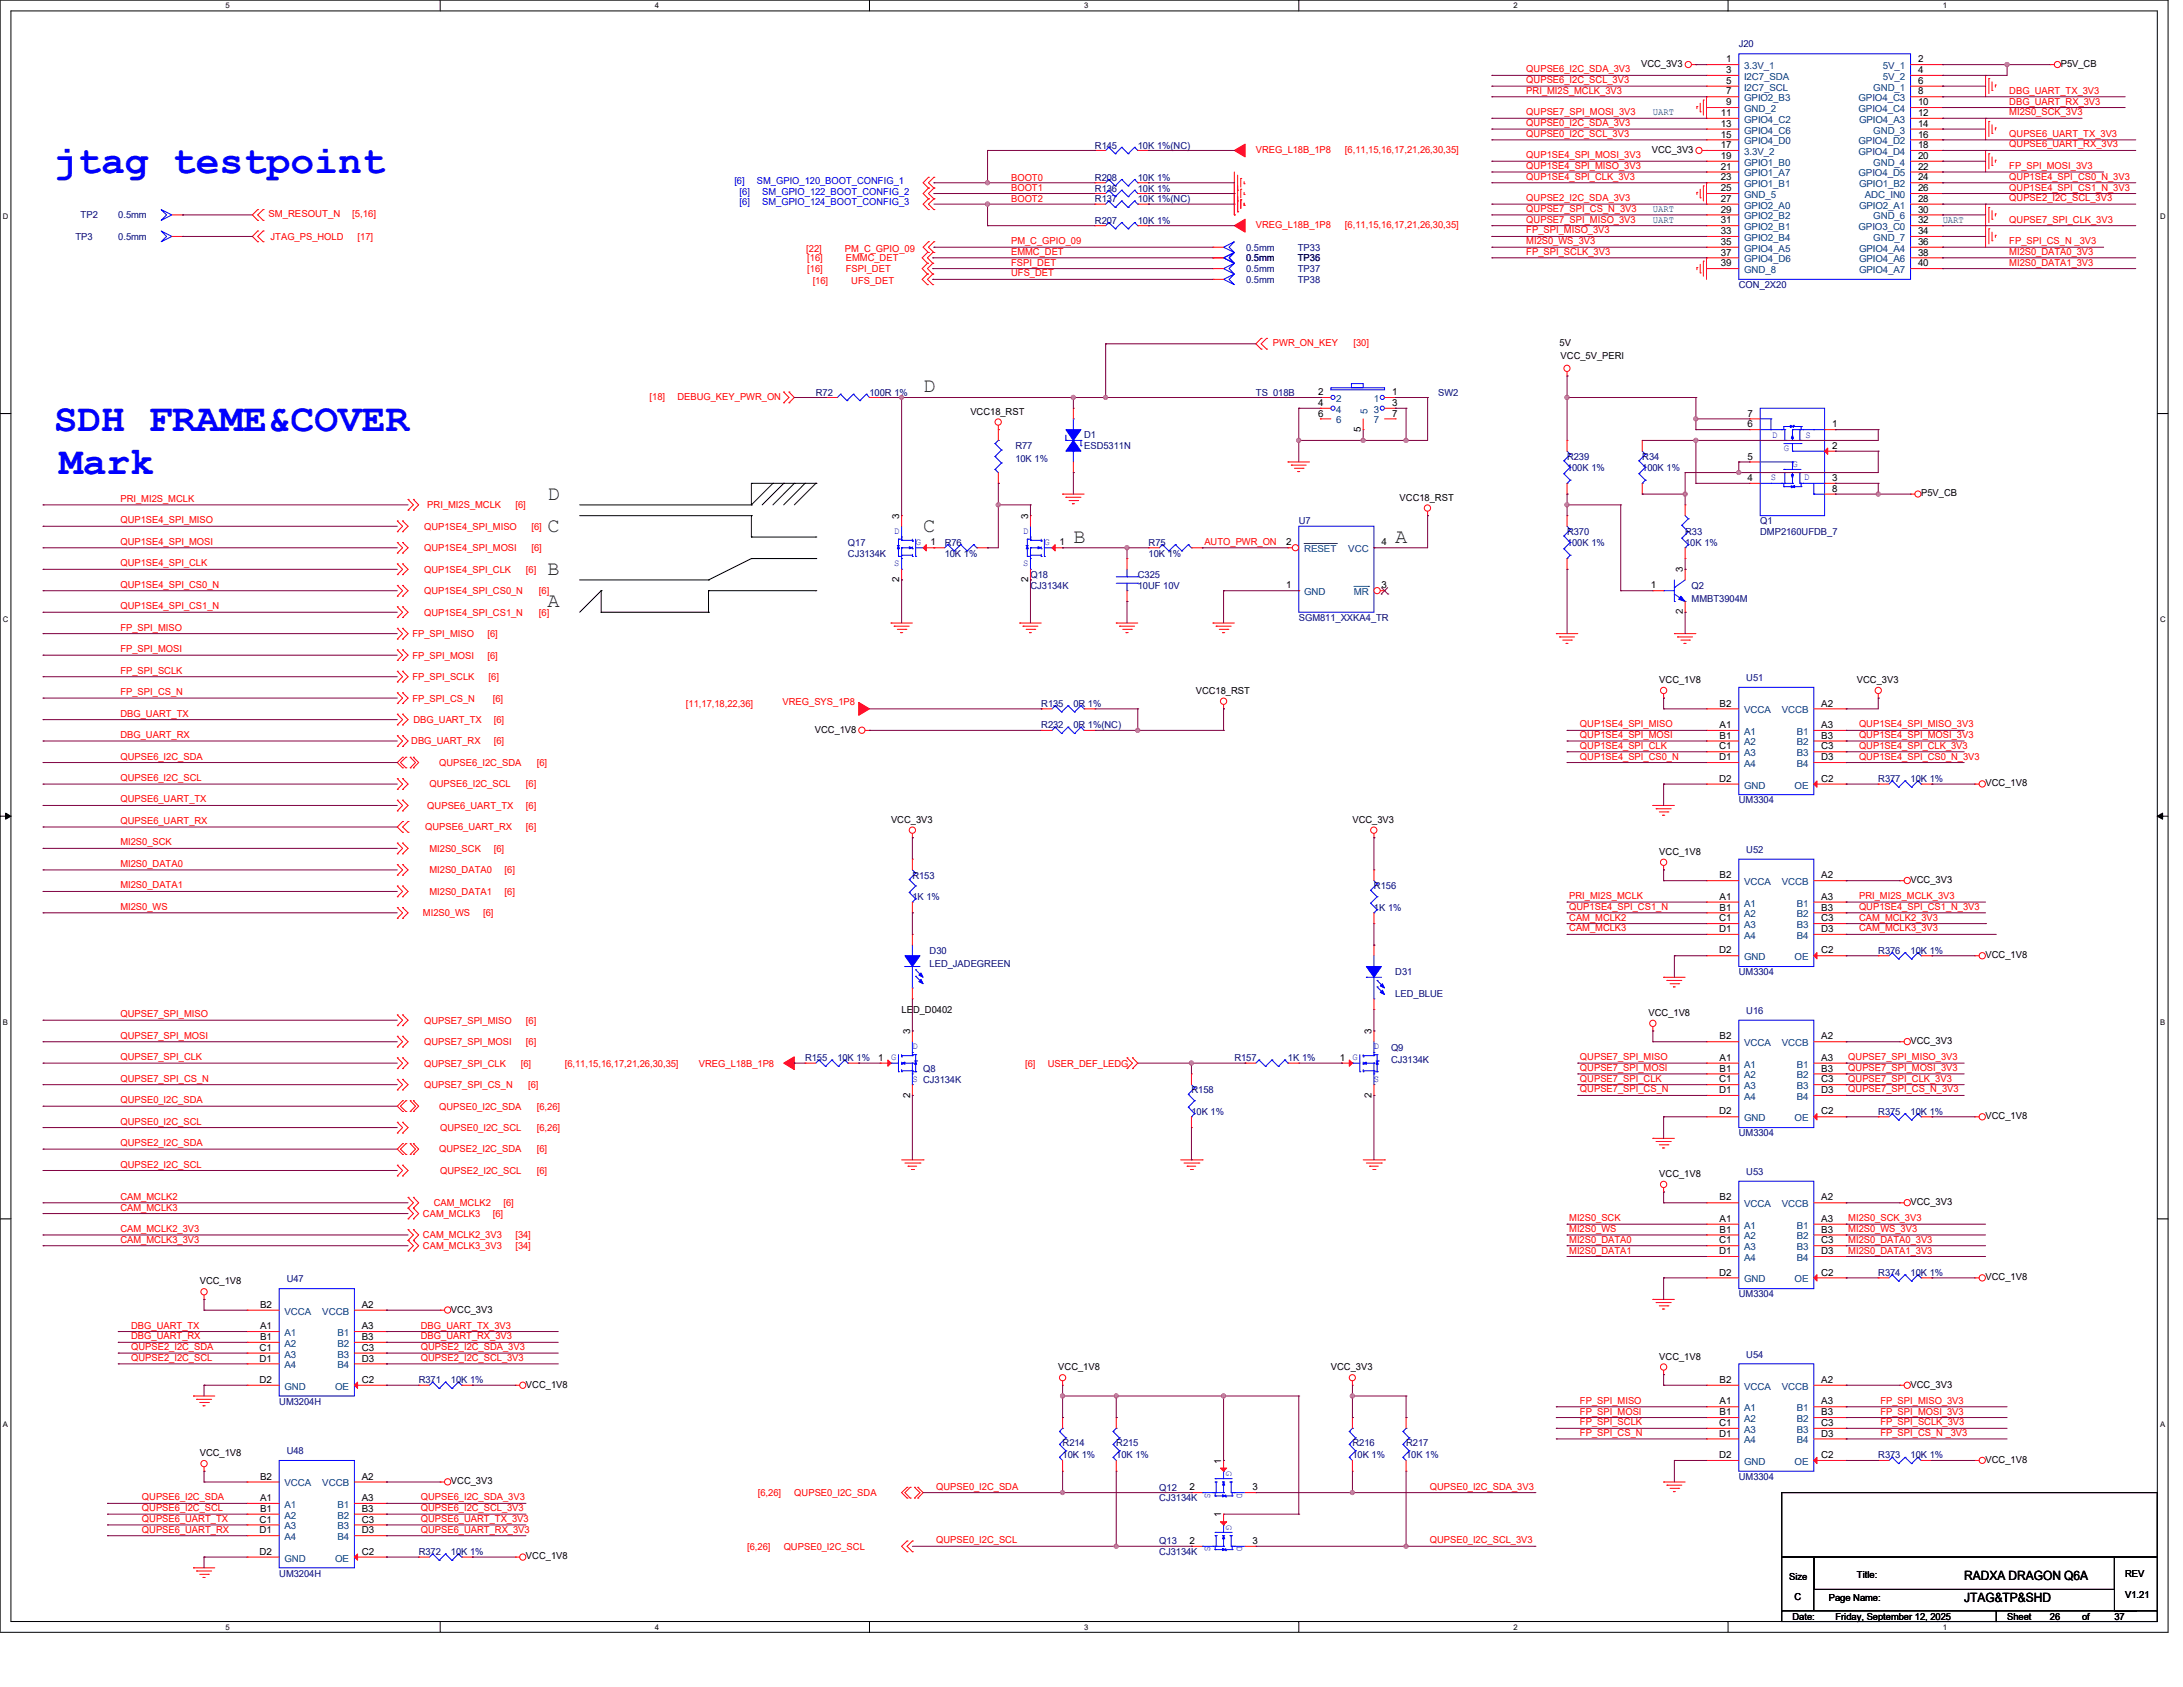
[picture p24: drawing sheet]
<svg xmlns="http://www.w3.org/2000/svg" width="558mm" height="431mm" viewBox="0 0 558 431" stroke-linecap="round" stroke-linejoin="round" font-family="sans-serif">
<defs><g id="words">
<g font-size="10.1" fill="#00f">
<text x="13.8" y="44.3">jtag testpoint</text>
<text x="13.8" y="110.1">SDH FRAME&amp;COVER</text>
<text x="15.2" y="121.1">Mark</text>
</g>
<g font-size="5.2" fill="#008000">
<text x="236" y="100.2">D</text>
<text x="140" y="127.7">D</text>
<text x="140" y="135.9">C</text>
<text x="236" y="135.9">C</text>
<text x="274.4" y="138.6">B</text>
<text x="356.7" y="138.6">A</text>
<text x="140" y="146.9">B</text>
<text x="140" y="155.1">A</text>
</g>
<g font-size="3.3">
<text x="502.1" y="403.8">RADXA DRAGON Q6A</text>
<text x="502.1" y="409.3">JTAG&amp;TP&amp;SHD</text>
</g>
<g font-size="2.5" fill="#000080">
<text x="444.5" y="11.9">J20</text>
<text x="279.9" y="38">R145</text>
<text x="290.8" y="38">10K 1%(NC)</text>
<text x="279.9" y="46.2">R208</text>
<text x="290.8" y="46.2">10K 1%</text>
<text x="279.9" y="51.7">R137</text>
<text x="279.9" y="48.9">R136</text>
<text x="290.8" y="51.7">10K 1%(NC)</text>
<text x="290.8" y="48.9">10K 1%</text>
<text x="20.6" y="55.8">TP2</text>
<text x="30.2" y="55.8">0.5mm</text>
<text x="279.9" y="57.1">R207</text>
<text x="290.8" y="57.1">10K 1%</text>
<text x="19.3" y="61.3">TP3</text>
<text x="30.2" y="61.3">0.5mm</text>
<text x="318.5" y="64">0.5mm</text>
<text x="331.7" y="64">TP33</text>
<text x="318.5" y="66.8">0.5mm</text>
<text x="318.5" y="69.5">0.5mm</text>
<text x="331.7" y="66.8">TP35</text>
<text x="331.7" y="66.8">TP36</text>
<text x="331.7" y="69.5">TP37</text>
<text x="318.5" y="72.3">0.5mm</text>
<text x="331.7" y="72.3">TP38</text>
<text x="444.5" y="73.6">CON_2X20</text>
<text x="208.5" y="101">R72</text>
<text x="222.2" y="101">100R 1%</text>
<text x="321" y="101">TS_018B</text>
<text x="367.6" y="101">SW2</text>
<text x="277.1" y="112">D1</text>
<text x="259.5" y="114.8">R77</text>
<text x="259.5" y="118.1">10K 1%</text>
<text x="277.1" y="114.8">ESD5311N</text>
<text x="400.6" y="117.5">R239</text>
<text x="419.8" y="117.5">R34</text>
<text x="400.6" y="120.3">100K 1%</text>
<text x="419.8" y="120.3">100K 1%</text>
<text x="332" y="134">U7</text>
<text x="400.6" y="136.7">R370</text>
<text x="430.7" y="136.7">R33</text>
<text x="449.9" y="134">Q1</text>
<text x="449.9" y="136.7">DMP2160UFDB_7</text>
<text x="216.7" y="139.4">Q17</text>
<text x="216.7" y="142.2">CJ3134K</text>
<text x="241.5" y="139.4">R76</text>
<text x="241.5" y="142.2">10K 1%</text>
<text x="293.6" y="139.4">R75</text>
<text x="293.6" y="142.2">10K 1%</text>
<text x="400.6" y="139.4">100K 1%</text>
<text x="430.7" y="139.4">10K 1%</text>
<text x="263.4" y="147.7">Q18</text>
<text x="290.8" y="147.7">C325</text>
<text x="263.4" y="150.4">CJ3134K</text>
<text x="290.8" y="150.4">10UF 10V</text>
<text x="432.4" y="150.4">Q2</text>
<text x="432.4" y="153.7">MMBT3904M</text>
<text x="332" y="158.7">SGM811_XXKA4_TR</text>
<text x="446.4" y="174">U51</text>
<text x="266.1" y="180.6">R135</text>
<text x="274.4" y="180.6">0R 1%</text>
<text x="266.1" y="186.1">R232</text>
<text x="274.4" y="186.1">0R 1%(NC)</text>
<text x="480.1" y="199.8">R377</text>
<text x="488.4" y="199.8">10K 1%</text>
<text x="444.5" y="205.3">UM3304</text>
<text x="446.4" y="217.9">U52</text>
<text x="233.2" y="224.5">R153</text>
<text x="351.2" y="227.2">R156</text>
<text x="233.2" y="230">1K 1%</text>
<text x="351.2" y="232.7">1K 1%</text>
<text x="237.6" y="243.7">D30</text>
<text x="480.1" y="243.7">R376</text>
<text x="488.4" y="243.7">10K 1%</text>
<text x="237.6" y="247">LED_JADEGREEN</text>
<text x="356.7" y="249.2">D31</text>
<text x="444.5" y="249.2">UM3304</text>
<text x="356.7" y="254.7">LED_BLUE</text>
<text x="446.4" y="259">U16</text>
<text x="355.6" y="268.4">Q9</text>
<text x="205.8" y="271.1">R155</text>
<text x="214" y="271.1">10K 1%</text>
<text x="236" y="273.9">Q8</text>
<text x="315.5" y="271.1">R157</text>
<text x="329.2" y="271.1">1K 1%</text>
<text x="355.6" y="271.7">CJ3134K</text>
<text x="304.5" y="279.4">R158</text>
<text x="304.5" y="284.9">10K 1%</text>
<text x="480.1" y="284.9">R375</text>
<text x="488.4" y="284.9">10K 1%</text>
<text x="444.5" y="290.3">UM3304</text>
<text x="446.4" y="300.2">U53</text>
<text x="73.3" y="327.6">U47</text>
<text x="480.1" y="326">R374</text>
<text x="488.4" y="326">10K 1%</text>
<text x="444.5" y="331.5">UM3304</text>
<text x="446.4" y="346.8">U54</text>
<text x="107" y="353.4">R371</text>
<text x="115.3" y="353.4">10K 1%</text>
<text x="71.4" y="358.9">UM3204H</text>
<text x="73.3" y="371.5">U48</text>
<text x="271.6" y="369.3">R214</text>
<text x="285.3" y="369.3">R215</text>
<text x="345.7" y="369.3">R216</text>
<text x="359.4" y="369.3">R217</text>
<text x="271.6" y="372.6">10K 1%</text>
<text x="285.3" y="372.6">10K 1%</text>
<text x="345.7" y="372.6">10K 1%</text>
<text x="359.4" y="372.6">10K 1%</text>
<text x="480.1" y="372.6">R373</text>
<text x="488.4" y="372.6">10K 1%</text>
<text x="296.3" y="380.9">Q12</text>
<text x="296.3" y="383.6">CJ3134K</text>
<text x="444.5" y="378.1">UM3304</text>
<text x="296.3" y="394.6">Q13</text>
<text x="107" y="397.3">R372</text>
<text x="115.3" y="397.3">10K 1%</text>
<text x="296.3" y="397.3">CJ3134K</text>
<text x="71.4" y="402.8">UM3204H</text>
</g>
<g font-size="2.5">
<text x="419.5" y="17.1">VCC_3V3</text>
<text x="441.2" y="15.9">1</text>
<text x="490.3" y="15.9">2</text>
<text x="526.8" y="17.1">P5V_CB</text>
<text x="441.2" y="18.7">3</text>
<text x="441.2" y="21.4">5</text>
<text x="490.3" y="18.7">4</text>
<text x="490.3" y="21.4">6</text>
<text x="439.8" y="29.6">11</text>
<text x="441.2" y="24.1">7</text>
<text x="441.2" y="26.9">9</text>
<text x="490.3" y="24.1">8</text>
<text x="490.3" y="26.9">10</text>
<text x="490.3" y="29.6">12</text>
<text x="439.8" y="32.4">13</text>
<text x="439.8" y="35.1">15</text>
<text x="490.3" y="32.4">14</text>
<text x="490.3" y="35.1">16</text>
<text x="422.2" y="39.1">VCC_3V3</text>
<text x="439.8" y="37.8">17</text>
<text x="439.8" y="40.6">19</text>
<text x="490.3" y="37.8">18</text>
<text x="490.3" y="40.6">20</text>
<text x="439.8" y="43.3">21</text>
<text x="439.8" y="46.1">23</text>
<text x="490.3" y="43.3">22</text>
<text x="490.3" y="46.1">24</text>
<text x="439.8" y="48.9">25</text>
<text x="439.8" y="51.6">27</text>
<text x="490.3" y="48.9">26</text>
<text x="490.3" y="51.6">28</text>
<text x="439.8" y="54.3">29</text>
<text x="439.8" y="57.1">31</text>
<text x="439.8" y="59.8">33</text>
<text x="490.3" y="54.3">30</text>
<text x="490.3" y="57.1">32</text>
<text x="490.3" y="59.8">34</text>
<text x="439.8" y="62.6">35</text>
<text x="439.8" y="65.3">37</text>
<text x="490.3" y="62.6">36</text>
<text x="490.3" y="65.3">38</text>
<text x="439.8" y="68">39</text>
<text x="490.3" y="68">40</text>
<text x="398.7" y="88.4">5V</text>
<text x="398.9" y="91.7">VCC_5V_PERI</text>
<text x="336.9" y="101">2</text>
<text x="355.8" y="101">1</text>
<text x="248" y="106">VCC18_RST</text>
<text x="336.9" y="103.7">4</text>
<text x="336.9" y="106.4">6</text>
<text x="355.8" y="103.7">3</text>
<text x="355.8" y="106.4">7</text>
<text x="446.7" y="106.4">7</text>
<text x="347.9" y="110.3" transform="rotate(-90 347.9 110.3)">5</text>
<text x="446.7" y="109.2">6</text>
<text x="468.3" y="109.2">1</text>
<text x="446.7" y="117.4">5</text>
<text x="468.3" y="114.7">2</text>
<text x="446.7" y="122.9">4</text>
<text x="468.3" y="122.9">3</text>
<text x="468.3" y="125.6">8</text>
<text x="357.8" y="127.9">VCC18_RST</text>
<text x="491.1" y="126.8">P5V_CB</text>
<text x="229.9" y="132.5" transform="rotate(-90 229.9 132.5)">3</text>
<text x="262.8" y="132.5" transform="rotate(-90 262.8 132.5)">3</text>
<text x="237.9" y="139.4">1</text>
<text x="270.8" y="139.4">1</text>
<text x="328.7" y="139.4">2</text>
<text x="353.1" y="139.4">4</text>
<text x="229.9" y="148.8" transform="rotate(-90 229.9 148.8)">2</text>
<text x="262.8" y="148.8" transform="rotate(-90 262.8 148.8)">2</text>
<text x="430.1" y="146.3" transform="rotate(-90 430.1 146.3)">3</text>
<text x="328.7" y="150.3">1</text>
<text x="353.1" y="150.3">3</text>
<text x="422" y="150.3">1</text>
<text x="430.1" y="157" transform="rotate(-90 430.1 157)">2</text>
<text x="305.6" y="177.3">VCC18_RST</text>
<text x="424.1" y="174.6">VCC_1V8</text>
<text x="474.6" y="174.6">VCC_3V3</text>
<text x="439.5" y="180.5">B2</text>
<text x="465.5" y="180.5">A2</text>
<text x="208.3" y="187.2">VCC_1V8</text>
<text x="439.4" y="191.5">C1</text>
<text x="439.5" y="188.7">B1</text>
<text x="439.5" y="186">A1</text>
<text x="465.5" y="188.7">B3</text>
<text x="465.5" y="191.5">C3</text>
<text x="465.5" y="186">A3</text>
<text x="439.4" y="194.2">D1</text>
<text x="465.5" y="194.2">D3</text>
<text x="439.4" y="199.7">D2</text>
<text x="465.5" y="199.7">C2</text>
<text x="507.5" y="200.9">VCC_1V8</text>
<text x="227.8" y="210.2">VCC_3V3</text>
<text x="345.7" y="210.2">VCC_3V3</text>
<text x="424.1" y="218.4">VCC_1V8</text>
<text x="439.5" y="224.4">B2</text>
<text x="465.5" y="224.4">A2</text>
<text x="488.4" y="225.6">VCC_3V3</text>
<text x="439.5" y="232.6">B1</text>
<text x="439.5" y="229.9">A1</text>
<text x="465.5" y="232.6">B3</text>
<text x="465.5" y="229.9">A3</text>
<text x="439.4" y="235.4">C1</text>
<text x="439.4" y="238.1">D1</text>
<text x="465.5" y="235.4">C3</text>
<text x="465.5" y="238.1">D3</text>
<text x="439.4" y="243.6">D2</text>
<text x="465.5" y="243.6">C2</text>
<text x="507.5" y="244.8">VCC_1V8</text>
<text x="230.5" y="258.8">LE</text>
<text x="233.4" y="258.8">D_D0402</text>
<text x="421.4" y="259.6">VCC_1V8</text>
<text x="232.6" y="264.2" transform="rotate(-90 232.6 264.2)">3</text>
<text x="350.6" y="264.2" transform="rotate(-90 350.6 264.2)">3</text>
<text x="439.5" y="265.6">B2</text>
<text x="465.5" y="265.6">A2</text>
<text x="488.4" y="266.7">VCC_3V3</text>
<text x="224.5" y="271">1</text>
<text x="342.4" y="271">1</text>
<text x="439.5" y="273.8">B1</text>
<text x="439.5" y="271">A1</text>
<text x="465.5" y="273.8">B3</text>
<text x="465.5" y="271">A3</text>
<text x="232.6" y="280.4" transform="rotate(-90 232.6 280.4)">2</text>
<text x="350.6" y="280.4" transform="rotate(-90 350.6 280.4)">2</text>
<text x="439.4" y="276.5">C1</text>
<text x="439.4" y="279.3">D1</text>
<text x="465.5" y="276.5">C3</text>
<text x="465.5" y="279.3">D3</text>
<text x="439.4" y="284.7">D2</text>
<text x="465.5" y="284.7">C2</text>
<text x="507.5" y="286">VCC_1V8</text>
<text x="424.1" y="300.7">VCC_1V8</text>
<text x="439.5" y="306.7">B2</text>
<text x="465.5" y="306.7">A2</text>
<text x="488.4" y="307.9">VCC_3V3</text>
<text x="439.4" y="317.7">C1</text>
<text x="439.5" y="314.9">B1</text>
<text x="439.5" y="312.2">A1</text>
<text x="465.5" y="314.9">B3</text>
<text x="465.5" y="317.7">C3</text>
<text x="465.5" y="312.2">A3</text>
<text x="439.4" y="320.4">D1</text>
<text x="465.5" y="320.4">D3</text>
<text x="51.1" y="328.2">VCC_1V8</text>
<text x="439.4" y="325.9">D2</text>
<text x="465.5" y="325.9">C2</text>
<text x="507.5" y="327.1">VCC_1V8</text>
<text x="66.5" y="334.1">B2</text>
<text x="92.5" y="334.1">A2</text>
<text x="115.3" y="335.3">VCC_3V3</text>
<text x="66.5" y="339.6">A1</text>
<text x="92.5" y="339.6">A3</text>
<text x="66.3" y="345.1">C1</text>
<text x="66.3" y="347.9">D1</text>
<text x="66.5" y="342.3">B1</text>
<text x="92.5" y="342.3">B3</text>
<text x="92.5" y="345.1">C3</text>
<text x="92.5" y="347.9">D3</text>
<text x="424.1" y="347.4">VCC_1V8</text>
<text x="66.3" y="353.3">D2</text>
<text x="92.5" y="353.3">C2</text>
<text x="270.5" y="350.1">VCC_1V8</text>
<text x="340.2" y="350.1">VCC_3V3</text>
<text x="439.5" y="353.3">B2</text>
<text x="465.5" y="353.3">A2</text>
<text x="134.5" y="354.5">VCC_1V8</text>
<text x="439.5" y="358.8">A1</text>
<text x="465.5" y="358.8">A3</text>
<text x="488.4" y="354.5">VCC_3V3</text>
<text x="439.4" y="364.3">C1</text>
<text x="439.5" y="361.6">B1</text>
<text x="465.5" y="361.6">B3</text>
<text x="465.5" y="364.3">C3</text>
<text x="439.4" y="367">D1</text>
<text x="465.5" y="367">D3</text>
<text x="51.1" y="372.1">VCC_1V8</text>
<text x="312.2" y="374" transform="rotate(-90 312.2 374)">1</text>
<text x="439.4" y="372.5">D2</text>
<text x="465.5" y="372.5">C2</text>
<text x="507.5" y="373.7">VCC_1V8</text>
<text x="66.5" y="383.5">A1</text>
<text x="66.5" y="378">B2</text>
<text x="92.5" y="378">A2</text>
<text x="92.5" y="383.5">A3</text>
<text x="115.3" y="379.2">VCC_3V3</text>
<text x="304" y="380.7">2</text>
<text x="320.2" y="380.7">3</text>
<text x="66.3" y="389">C1</text>
<text x="66.5" y="386.2">B1</text>
<text x="92.5" y="386.2">B3</text>
<text x="92.5" y="389">C3</text>
<text x="312.2" y="387.7" transform="rotate(-90 312.2 387.7)">1</text>
<text x="66.3" y="391.8">D1</text>
<text x="92.5" y="391.8">D3</text>
<text x="304" y="394.5">2</text>
<text x="320.2" y="394.5">3</text>
<text x="66.3" y="397.2">D2</text>
<text x="92.5" y="397.2">C2</text>
<text x="134.5" y="398.4">VCC_1V8</text>
<text x="457.3" y="403.6">Size</text>
<text x="474.6" y="403.1">Title:</text>
<text x="543.2" y="402.8">REV</text>
<text x="458.2" y="413.8">Date:</text>
<text x="458.7" y="408.9">C</text>
<text x="467.5" y="409.1">Page Name:</text>
<text x="469.1" y="413.8">Friday, September 12, 2025</text>
<text x="513" y="413.8">Sheet</text>
<text x="524" y="413.8">26</text>
<text x="532.2" y="413.8">of</text>
<text x="540.5" y="413.8">37</text>
<text x="543.2" y="408.3">V1.21</text>
</g>
<g font-size="2.5" fill="#004080">
<text x="445.8" y="17.7">3.3V_1</text>
<text x="481.3" y="17.7">5V_1</text>
<text x="445.8" y="20.4">I2C7_SDA</text>
<text x="445.8" y="23.2">I2C7_SCL</text>
<text x="478.8" y="23.2">GND_1</text>
<text x="481.3" y="20.4">5V_2</text>
<text x="445.8" y="25.9">GPIO2_B3</text>
<text x="445.8" y="28.6">GND_2</text>
<text x="475.1" y="25.9">GPIO4_C3</text>
<text x="475.1" y="28.6">GPIO4_C4</text>
<text x="445.8" y="31.4">GPIO4_C2</text>
<text x="445.8" y="34.1">GPIO4_C6</text>
<text x="475.2" y="31.4">GPIO4_A3</text>
<text x="478.8" y="34.1">GND_3</text>
<text x="445.8" y="36.9">GPIO4_D0</text>
<text x="445.8" y="39.6">3.3V_2</text>
<text x="475.1" y="36.9">GPIO4_D2</text>
<text x="475.1" y="39.6">GPIO4_D4</text>
<text x="445.8" y="42.3">GPIO1_B0</text>
<text x="445.8" y="45.1">GPIO1_A7</text>
<text x="445.8" y="47.8">GPIO1_B1</text>
<text x="475.1" y="45.1">GPIO4_D5</text>
<text x="475.2" y="47.8">GPIO1_B2</text>
<text x="478.8" y="42.3">GND_4</text>
<text x="445.8" y="50.6">GND_5</text>
<text x="445.8" y="53.3">GPIO2_A0</text>
<text x="475.2" y="53.3">GPIO2_A1</text>
<text x="476.7" y="50.6">ADC_IN0</text>
<text x="445.8" y="56">GPIO2_B2</text>
<text x="445.8" y="58.8">GPIO2_B1</text>
<text x="475.1" y="58.8">GPIO3_C0</text>
<text x="478.8" y="56">GND_6</text>
<text x="445.8" y="61.6">GPIO2_B4</text>
<text x="445.8" y="64.3">GPIO4_A5</text>
<text x="475.2" y="64.3">GPIO4_A4</text>
<text x="478.8" y="61.6">GND_7</text>
<text x="445.8" y="67">GPIO4_D6</text>
<text x="445.8" y="69.8">GND_8</text>
<text x="475.2" y="67">GPIO4_A6</text>
<text x="475.2" y="69.8">GPIO4_A7</text>
<text x="341.5" y="102.7">2</text>
<text x="341.5" y="105.5">4</text>
<text x="349.6" y="105.7" transform="rotate(-90 349.6 105.7)">5</text>
<text x="351.2" y="102.7">1</text>
<text x="351.2" y="105.5">3</text>
<text x="341.5" y="108.2">6</text>
<text x="351.2" y="108.2">7</text>
<text x="333.3" y="141.1">RESET</text>
<text x="344.6" y="141.1">VCC</text>
<text x="333.3" y="152.1">GND</text>
<text x="346.1" y="152.1">MR</text>
<text x="445.8" y="182.2">VCCA</text>
<text x="455.4" y="182.2">VCCB</text>
<text x="445.8" y="190.5">A2</text>
<text x="445.8" y="187.7">A1</text>
<text x="459.3" y="190.5">B2</text>
<text x="459.3" y="187.7">B1</text>
<text x="445.8" y="193.2">A3</text>
<text x="445.8" y="196">A4</text>
<text x="459.3" y="193.2">B3</text>
<text x="459.3" y="196">B4</text>
<text x="445.8" y="201.5">GND</text>
<text x="458.7" y="201.5">OE</text>
<text x="445.8" y="226.1">VCCA</text>
<text x="455.4" y="226.1">VCCB</text>
<text x="445.8" y="231.6">A1</text>
<text x="459.3" y="231.6">B1</text>
<text x="445.8" y="234.4">A2</text>
<text x="445.8" y="237.1">A3</text>
<text x="445.8" y="239.9">A4</text>
<text x="459.3" y="234.4">B2</text>
<text x="459.3" y="237.1">B3</text>
<text x="459.3" y="239.9">B4</text>
<text x="445.8" y="245.3">GND</text>
<text x="458.7" y="245.3">OE</text>
<text x="445.8" y="267.3">VCCA</text>
<text x="455.4" y="267.3">VCCB</text>
<text x="445.8" y="275.5">A2</text>
<text x="445.8" y="272.8">A1</text>
<text x="459.3" y="275.5">B2</text>
<text x="459.3" y="272.8">B1</text>
<text x="445.8" y="278.3">A3</text>
<text x="445.8" y="281">A4</text>
<text x="459.3" y="278.3">B3</text>
<text x="459.3" y="281">B4</text>
<text x="445.8" y="286.5">GND</text>
<text x="458.7" y="286.5">OE</text>
<text x="445.8" y="308.4">VCCA</text>
<text x="455.4" y="308.4">VCCB</text>
<text x="445.8" y="316.7">A2</text>
<text x="445.8" y="313.9">A1</text>
<text x="459.3" y="316.7">B2</text>
<text x="459.3" y="313.9">B1</text>
<text x="445.8" y="319.4">A3</text>
<text x="445.8" y="322.2">A4</text>
<text x="459.3" y="319.4">B3</text>
<text x="459.3" y="322.2">B4</text>
<text x="445.8" y="327.6">GND</text>
<text x="458.7" y="327.6">OE</text>
<text x="72.7" y="335.9">VCCA</text>
<text x="82.4" y="335.9">VCCB</text>
<text x="72.7" y="341.3">A1</text>
<text x="86.2" y="341.3">B1</text>
<text x="72.7" y="344.1">A2</text>
<text x="72.7" y="346.8">A3</text>
<text x="86.2" y="344.1">B2</text>
<text x="86.2" y="346.8">B3</text>
<text x="72.7" y="349.6">A4</text>
<text x="86.2" y="349.6">B4</text>
<text x="72.7" y="355">GND</text>
<text x="85.7" y="355">OE</text>
<text x="445.8" y="355">VCCA</text>
<text x="455.4" y="355">VCCB</text>
<text x="445.8" y="363.3">A2</text>
<text x="445.8" y="360.6">A1</text>
<text x="459.3" y="363.3">B2</text>
<text x="459.3" y="360.6">B1</text>
<text x="445.8" y="366.1">A3</text>
<text x="445.8" y="368.8">A4</text>
<text x="459.3" y="366.1">B3</text>
<text x="459.3" y="368.8">B4</text>
<text x="445.8" y="374.3">GND</text>
<text x="458.7" y="374.3">OE</text>
<text x="72.7" y="379.8">VCCA</text>
<text x="82.4" y="379.8">VCCB</text>
<text x="72.7" y="388">A2</text>
<text x="72.7" y="385.2">A1</text>
<text x="86.2" y="388">B2</text>
<text x="86.2" y="385.2">B1</text>
<text x="72.7" y="390.7">A3</text>
<text x="72.7" y="393.5">A4</text>
<text x="86.2" y="390.7">B3</text>
<text x="86.2" y="393.5">B4</text>
<text x="72.7" y="398.9">GND</text>
<text x="85.7" y="398.9">OE</text>
</g>
<g font-size="2.5" fill="#f00">
<text x="390.1" y="18.5">QUPSE6_I2C_SDA_3V3</text>
<text x="390.1" y="21.3">QUPSE6_I2C_SCL_3V3</text>
<text x="390.1" y="24">PRI_MI2S_MCLK_3V3</text>
<text x="513.6" y="24">DBG_UART_TX_3V3</text>
<text x="390.1" y="29.5">QUPSE7_SPI_MOSI_3V3</text>
<text x="513.6" y="26.7">DBG_UART_RX_3V3</text>
<text x="513.6" y="29.5">MI2S0_SCK_3V3</text>
<text x="390.1" y="35">QUPSE0_I2C_SCL_3V3</text>
<text x="390.1" y="32.2">QUPSE0_I2C_SDA_3V3</text>
<text x="513.6" y="35">QUPSE6_UART_TX_3V3</text>
<text x="321" y="39.1">VREG_L18B_1P8</text>
<text x="343.8" y="39.1">[6,11,15,16,17,21,26,30,35]</text>
<text x="390.1" y="40.4">QUP1SE4_SPI_MOSI_3V3</text>
<text x="513.6" y="37.7">QUPSE6_UART_RX_3V3</text>
<text x="258.4" y="46.1">BOOT0</text>
<text x="390.1" y="43.2">QUP1SE4_SPI_MISO_3V3</text>
<text x="390.1" y="45.9">QUP1SE4_SPI_CLK_3V3</text>
<text x="513.6" y="45.9">QUP1SE4_SPI_CS0_N_3V3</text>
<text x="513.6" y="43.2">FP_SPI_MOSI_3V3</text>
<text x="258.4" y="48.9">BOOT1</text>
<text x="258.4" y="51.6">BOOT2</text>
<text x="390.1" y="51.4">QUPSE2_I2C_SDA_3V3</text>
<text x="513.6" y="48.7">QUP1SE4_SPI_CS1_N_3V3</text>
<text x="513.6" y="51.4">QUPSE2_I2C_SCL_3V3</text>
<text x="68.6" y="55.5">SM_RESOUT_N</text>
<text x="90" y="55.5">[5,16]</text>
<text x="321" y="58.2">VREG_L18B_1P8</text>
<text x="343.8" y="58.2">[6,11,15,16,17,21,26,30,35]</text>
<text x="390.1" y="54.1">QUPSE7_SPI_CS_N_3V3</text>
<text x="390.1" y="56.9">QUPSE7_SPI_MISO_3V3</text>
<text x="390.1" y="59.6">FP_SPI_MISO_3V3</text>
<text x="513.6" y="56.9">QUPSE7_SPI_CLK_3V3</text>
<text x="69.2" y="61.3">JTAG_PS_HOLD</text>
<text x="91.4" y="61.3">[17]</text>
<text x="206.1" y="64.3">[22]</text>
<text x="215.9" y="64.3">PM_C_GPIO_09</text>
<text x="258.4" y="62.4">PM_C_GPIO_09</text>
<text x="258.4" y="65.1">EMMC_DET</text>
<text x="390.1" y="62.4">MI2S0_WS_3V3</text>
<text x="390.1" y="65.1">FP_SPI_SCLK_3V3</text>
<text x="513.6" y="65.1">MI2S0_DATA0_3V3</text>
<text x="513.6" y="62.4">FP_SPI_CS_N _3V3</text>
<text x="206.3" y="69.5">[16]</text>
<text x="206.3" y="66.8">[16]</text>
<text x="216.2" y="69.5">FSPI_DET</text>
<text x="216.2" y="66.8">EMMC_DET</text>
<text x="258.4" y="67.9">FSPI_DET</text>
<text x="258.4" y="70.6">UFS_DET</text>
<text x="513.6" y="67.9">MI2S0_DATA1_3V3</text>
<text x="207.7" y="72.5">[16]</text>
<text x="217.6" y="72.5">UFS_DET</text>
<text x="325.4" y="88.4">PWR_ON_KEY</text>
<text x="345.9" y="88.4">[30]</text>
<text x="166" y="102.1">[18]</text>
<text x="173.1" y="102.1">DEBUG_KEY_PWR_ON</text>
<text x="30.8" y="128.2">PRI_MI2S_MCLK</text>
<text x="109.2" y="129.8">PRI_MI2S_MCLK</text>
<text x="131.7" y="129.8">[6]</text>
<text x="30.8" y="133.7">QUP1SE4_SPI_MISO</text>
<text x="108.4" y="135.3">QUP1SE4_SPI_MISO</text>
<text x="135.8" y="135.3">[6]</text>
<text x="30.8" y="139.2">QUP1SE4_SPI_MOSI</text>
<text x="108.4" y="140.8">QUP1SE4_SPI_MOSI</text>
<text x="135.8" y="140.8">[6]</text>
<text x="307.8" y="139.2">AUTO_PWR_ON</text>
<text x="30.8" y="144.7">QUP1SE4_SPI_CLK</text>
<text x="108.4" y="146.3">QUP1SE4_SPI_CLK</text>
<text x="134.5" y="146.3">[6]</text>
<text x="30.8" y="150.2">QUP1SE4_SPI_CS0_N</text>
<text x="30.8" y="155.7">QUP1SE4_SPI_CS1_N</text>
<text x="108.4" y="151.8">QUP1SE4_SPI_CS0_N</text>
<text x="137.8" y="151.8">[6]</text>
<text x="30.8" y="161.1">FP_SPI_MISO</text>
<text x="108.4" y="157.3">QUP1SE4_SPI_CS1_N</text>
<text x="137.8" y="157.3">[6]</text>
<text x="30.8" y="166.6">FP_SPI_MOSI</text>
<text x="105.4" y="162.8">FP_SPI_MISO</text>
<text x="124.6" y="162.8">[6]</text>
<text x="30.8" y="172.1">FP_SPI_SCLK</text>
<text x="105.4" y="173.7">FP_SPI_SCLK</text>
<text x="105.4" y="168.3">FP_SPI_MOSI</text>
<text x="124.6" y="168.3">[6]</text>
<text x="124.9" y="173.7">[6]</text>
<text x="30.8" y="177.6">FP_SPI_CS_N</text>
<text x="105.4" y="179.2">FP_SPI_CS_N</text>
<text x="126" y="179.2">[6]</text>
<text x="30.8" y="183.1">DBG_UART_TX</text>
<text x="105.7" y="184.7">DBG_UART_TX</text>
<text x="126.2" y="184.7">[6]</text>
<text x="175.3" y="180.6">[11,17,18,22,36]</text>
<text x="200" y="180">VREG_SYS_1P8</text>
<text x="403.9" y="185.8">QUP1SE4_SPI_MISO</text>
<text x="475.2" y="185.8">QUP1SE4_SPI_MISO_3V3</text>
<text x="30.8" y="188.6">DBG_UART_RX</text>
<text x="105.1" y="190.2">DBG_UART_RX</text>
<text x="126.2" y="190.2">[6]</text>
<text x="403.9" y="188.6">QUP1SE4_SPI_MOSI</text>
<text x="403.9" y="191.3">QUP1SE4_SPI_CLK</text>
<text x="475.2" y="188.6">QUP1SE4_SPI_MOSI_3V3</text>
<text x="475.2" y="191.3">QUP1SE4_SPI_CLK_3V3</text>
<text x="30.8" y="194.1">QUPSE6_I2C_SDA</text>
<text x="112.3" y="195.7">QUPSE6_I2C_SDA</text>
<text x="137.2" y="195.7">[6]</text>
<text x="403.9" y="194.1">QUP1SE4_SPI_CS0_N</text>
<text x="475.2" y="194.1">QUP1SE4_SPI_CS0_N_3V3</text>
<text x="30.8" y="199.6">QUPSE6_I2C_SCL</text>
<text x="109.8" y="201.2">QUPSE6_I2C_SCL</text>
<text x="134.5" y="201.2">[6]</text>
<text x="30.8" y="205">QUPSE6_UART_TX</text>
<text x="109.2" y="206.7">QUPSE6_UART_TX</text>
<text x="134.5" y="206.7">[6]</text>
<text x="30.8" y="216">MI2S0_SCK</text>
<text x="30.8" y="210.5">QUPSE6_UART_RX</text>
<text x="108.7" y="212.1">QUPSE6_UART_RX</text>
<text x="134.5" y="212.1">[6]</text>
<text x="30.8" y="221.5">MI2S0_DATA0</text>
<text x="109.8" y="217.6">MI2S0_SCK</text>
<text x="126.2" y="217.6">[6]</text>
<text x="30.8" y="227">MI2S0_DATA1</text>
<text x="109.8" y="223.1">MI2S0_DATA0</text>
<text x="129" y="223.1">[6]</text>
<text x="30.8" y="232.5">MI2S0_WS</text>
<text x="109.8" y="228.6">MI2S0_DATA1</text>
<text x="129" y="228.6">[6]</text>
<text x="401.1" y="229.7">PRI_MI2S_MCLK</text>
<text x="401.1" y="232.5">QUP1SE4_SPI_CS1_N</text>
<text x="475.2" y="229.7">PRI_MI2S_MCLK_3V3</text>
<text x="475.2" y="232.5">QUP1SE4_SPI_CS1_N_3V3</text>
<text x="108.1" y="234.1">MI2S0_WS</text>
<text x="123.5" y="234.1">[6]</text>
<text x="401.1" y="235.2">CAM_MCLK2</text>
<text x="401.1" y="238">CAM_MCLK3</text>
<text x="475.2" y="235.2">CAM_MCLK2_3V3</text>
<text x="475.2" y="238">CAM_MCLK3_3V3</text>
<text x="30.8" y="259.9">QUPSE7_SPI_MISO</text>
<text x="108.4" y="261.5">QUPSE7_SPI_MISO</text>
<text x="134.5" y="261.5">[6]</text>
<text x="30.8" y="265.4">QUPSE7_SPI_MOSI</text>
<text x="108.4" y="267">QUPSE7_SPI_MOSI</text>
<text x="134.5" y="267">[6]</text>
<text x="30.8" y="270.8">QUPSE7_SPI_CLK</text>
<text x="108.4" y="272.5">QUPSE7_SPI_CLK</text>
<text x="133.1" y="272.5">[6]</text>
<text x="144.4" y="272.5">[6,11,15,16,17,21,26,30,35]</text>
<text x="178.6" y="272.5">VREG_L18B_1P8</text>
<text x="262" y="272.5">[6]</text>
<text x="267.8" y="272.5">USER_DEF_LEDG</text>
<text x="403.9" y="273.6">QUPSE7_SPI_MOSI</text>
<text x="403.9" y="270.8">QUPSE7_SPI_MISO</text>
<text x="472.4" y="273.6">QUPSE7_SPI_MOSI_3V3</text>
<text x="472.4" y="270.8">QUPSE7_SPI_MISO_3V3</text>
<text x="30.8" y="276.4">QUPSE7_SPI_CS_N</text>
<text x="30.8" y="281.9">QUPSE0_I2C_SDA</text>
<text x="108.4" y="278">QUPSE7_SPI_CS_N</text>
<text x="135" y="278">[6]</text>
<text x="403.9" y="279.1">QUPSE7_SPI_CS_N</text>
<text x="403.9" y="276.4">QUPSE7_SPI_CLK</text>
<text x="472.4" y="279.1">QUPSE7_SPI_CS_N_3V3</text>
<text x="472.4" y="276.4">QUPSE7_SPI_CLK_3V3</text>
<text x="30.8" y="287.3">QUPSE0_I2C_SCL</text>
<text x="112.3" y="283.5">QUPSE0_I2C_SDA</text>
<text x="137.2" y="283.5">[6,26]</text>
<text x="30.8" y="292.8">QUPSE2_I2C_SDA</text>
<text x="112.5" y="289">QUPSE0_I2C_SCL</text>
<text x="137.2" y="289">[6,26]</text>
<text x="30.8" y="298.3">QUPSE2_I2C_SCL</text>
<text x="112.3" y="294.4">QUPSE2_I2C_SDA</text>
<text x="112.5" y="299.9">QUPSE2_I2C_SCL</text>
<text x="137.2" y="294.4">[6]</text>
<text x="137.2" y="299.9">[6]</text>
<text x="30.8" y="306.5">CAM_MCLK2</text>
<text x="30.8" y="309.3">CAM_MCLK3</text>
<text x="108.1" y="310.9">CAM_MCLK3</text>
<text x="110.9" y="308.1">CAM_MCLK2</text>
<text x="126" y="310.9">[6]</text>
<text x="128.7" y="308.1">[6]</text>
<text x="401.1" y="312">MI2S0_SCK</text>
<text x="472.4" y="312">MI2S0_SCK_3V3</text>
<text x="30.8" y="314.7">CAM_MCLK2_3V3</text>
<text x="30.8" y="317.5">CAM_MCLK3_3V3</text>
<text x="108.1" y="316.4">CAM_MCLK2_3V3</text>
<text x="131.7" y="316.4">[34]</text>
<text x="401.1" y="317.5">MI2S0_DATA0</text>
<text x="401.1" y="314.7">MI2S0_WS</text>
<text x="472.4" y="317.5">MI2S0_DATA0_3V3</text>
<text x="472.4" y="314.7">MI2S0_WS_3V3</text>
<text x="108.1" y="319.2">CAM_MCLK3_3V3</text>
<text x="131.7" y="319.2">[34]</text>
<text x="401.1" y="320.3">MI2S0_DATA1</text>
<text x="472.4" y="320.3">MI2S0_DATA1_3V3</text>
<text x="33.5" y="339.4">DBG_UART_TX</text>
<text x="107.6" y="339.4">DBG_UART_TX_3V3</text>
<text x="33.5" y="342.2">DBG_UART_RX</text>
<text x="33.5" y="347.7">QUPSE2_I2C_SCL</text>
<text x="33.5" y="344.9">QUPSE2_I2C_SDA</text>
<text x="107.6" y="342.2">DBG_UART_RX_3V3</text>
<text x="107.6" y="347.7">QUPSE2_I2C_SCL_3V3</text>
<text x="107.6" y="344.9">QUPSE2_I2C_SDA_3V3</text>
<text x="403.9" y="358.6">FP_SPI_MISO</text>
<text x="480.7" y="358.6">FP_SPI_MISO_3V3</text>
<text x="403.9" y="364.2">FP_SPI_SCLK</text>
<text x="403.9" y="361.4">FP_SPI_MOSI</text>
<text x="480.7" y="364.2">FP_SPI_SCLK_3V3</text>
<text x="480.7" y="361.4">FP_SPI_MOSI_3V3</text>
<text x="403.9" y="366.9">FP_SPI_CS_N</text>
<text x="480.7" y="366.9">FP_SPI_CS_N _3V3</text>
<text x="36.3" y="383.3">QUPSE6_I2C_SDA</text>
<text x="107.6" y="383.3">QUPSE6_I2C_SDA_3V3</text>
<text x="193.7" y="382.2">[6,26]</text>
<text x="203" y="382.2">QUPSE0_I2C_SDA</text>
<text x="239.3" y="380.6">QUPSE0_I2C_SDA</text>
<text x="365.5" y="380.6">QUPSE0_I2C_SDA_3V3</text>
<text x="36.3" y="386.1">QUPSE6_I2C_SCL</text>
<text x="36.3" y="388.8">QUPSE6_UART_TX</text>
<text x="107.6" y="386.1">QUPSE6_I2C_SCL_3V3</text>
<text x="107.6" y="388.8">QUPSE6_UART_TX_3V3</text>
<text x="36.3" y="391.6">QUPSE6_UART_RX</text>
<text x="107.6" y="391.6">QUPSE6_UART_RX_3V3</text>
<text x="191" y="395.9">[6,26]</text>
<text x="200.3" y="395.9">QUPSE0_I2C_SCL</text>
<text x="239.3" y="394.3">QUPSE0_I2C_SCL</text>
<text x="365.5" y="394.3">QUPSE0_I2C_SCL_3V3</text>
</g>
<g font-size="2.5" fill="#004040">
<text x="422.5" y="29.4">UART</text>
<text x="422.5" y="54.1">UART</text>
<text x="422.5" y="56.9">UART</text>
<text x="496.6" y="56.9">UART</text>
</g>
<g font-size="2.5" fill="#00f">
<text x="187.7" y="47">[6]</text>
<text x="193.5" y="47">SM_GPIO_120_BOOT_CONFIG_1</text>
<text x="189.1" y="49.7">[6]</text>
<text x="189.1" y="52.5">[6]</text>
<text x="194.8" y="49.7">SM_GPIO_122_BOOT_CONFIG_2</text>
<text x="194.8" y="52.5">SM_GPIO_124_BOOT_CONFIG_3</text>
<text x="453" y="112">D</text>
<text x="461.5" y="112">S</text>
<text x="456" y="115.3">G</text>
<text x="458.2" y="119.4">G</text>
<text x="452.7" y="122.7">S</text>
<text x="461.2" y="122.7">D</text>
<text x="228.6" y="136.4">D</text>
<text x="261.5" y="136.4">D</text>
<text x="234.1" y="139.1">G</text>
<text x="267" y="139.1">G</text>
<text x="228.6" y="144.7">S</text>
<text x="261.5" y="144.7">S</text>
<text x="233.2" y="268.1">D</text>
<text x="351.2" y="268.1">D</text>
<text x="227.8" y="270.8">G</text>
<text x="345.7" y="270.8">G</text>
<text x="233.2" y="276.3">S CJ3134K</text>
<text x="351.2" y="276.3">S</text>
<text x="313.4" y="375.9" transform="rotate(90 313.4 375.9)">G</text>
<text x="307.9" y="381.3" transform="rotate(90 307.9 381.3)">S</text>
<text x="316.1" y="381.3" transform="rotate(90 316.1 381.3)">D</text>
<text x="313.4" y="389.6" transform="rotate(90 313.4 389.6)">G</text>
<text x="307.9" y="395.1" transform="rotate(90 307.9 395.1)">S</text>
<text x="316.1" y="395.1" transform="rotate(90 316.1 395.1)">D</text>
</g>
<g font-size="2">
<text x="57.7" y="2.1">5</text>
<text x="167.4" y="2.1">4</text>
<text x="277.1" y="2.1">3</text>
<text x="386.8" y="2.1">2</text>
<text x="496.6" y="2.1">1</text>
<text x=".8" y="56">D</text>
<text x="552.2" y="56">D</text>
<text x=".8" y="158.9">C</text>
<text x="552.2" y="158.9">C</text>
<text x=".8" y="261.7">B</text>
<text x="552.2" y="261.7">B</text>
<text x=".8" y="364.6">A</text>
<text x="552.2" y="364.6">A</text>
<text x="57.7" y="416.3">5</text>
<text x="167.4" y="416.3">4</text>
<text x="277.1" y="416.3">3</text>
<text x="386.8" y="416.3">2</text>
<text x="496.6" y="416.3">1</text>
</g>
</g></defs>
<g fill="none" stroke="#000" stroke-width=".26">
<path d="M0 0h554.2v417h-554.2zM2.8 2.8h548.6v411.5h-548.6zM112.5 0v2.8M222.2 0v2.8M332 0v2.8M441.7 0v2.8M0 105.7h2.8M551.4 105.7h2.8M148.2 131.7h43.9M148.2 129h43.9M192.1 131.7h.1M192.1 137.2h.1"/>
<path d="M192.1 129h.1M192.1 123.5h.1M192.1 123.5v5.5M192.1 131.7v5.5M192.1 137.2h16.4M192.1 123.5h16.4M197.6 123.5h.1M197.6 123.5l-5.5 5.5M200.3 123.5h.1M200.3 123.5l-5.5 5.5M203 123.5h.1M203 123.5l-5.4 5.5"/>
<path d="M205.8 123.5h.1M205.8 123.5l-5.5 5.5M208.5 137.2h.1M208.5 123.5h.1M208.5 123.5l-5.5 5.5M148.2 148.2h32.9M153.7 150.9h.1M153.7 156.4h.1M153.7 150.9l-5.5 5.5M153.7 150.9v5.5M153.7 156.4h27.4M181.1 156.4h.1"/>
<path d="M181.1 150.9h.1M181.1 148.2h.1M181.1 150.9v5.5M181.1 150.9h27.4M192.1 142.7h.1M192.1 142.7l-11 5.5M192.1 142.7h16.4M208.5 150.9h.1M208.5 142.7h.1M0 208.5h2.8M1.4 207.7l1.4 .8-1.4 .8zM551.4 208.5l1.4-.8v1.6z"/>
<path d="M551.4 208.5h2.8M0 311.4h2.8M551.4 311.4h2.8M112.5 414.3v2.7M222.2 414.3v2.7M332 414.3v2.7M441.7 414.3v2.7"/>
</g>
<path d="M1.4 207.7l1.4 .8-1.4 .8zM551.4 208.5l1.4-.8v1.6z" fill="#000"/>
<g fill="none" stroke="#f00" stroke-width=".26">
<path d="M432.4 16.5h1.1M433.5 16.5h.1M507.5 19.3h.1M507.5 19.3v5.4M524 16.5h.1M524 16.5h1.1M433.7 27.2h.1M433.7 27.2v.6M434.6 28.6h.1M434.6 26.4v2.2M435.1 38.4h1.1M435.4 25.6h.1"/>
<path d="M435.4 25.6v3.8M436.2 38.4h.1M436.2 24.7h.1M436.2 24.7v5.5M507.5 30.2h.1M507.5 38.4h.1M507.5 30.2v5.5M507.5 38.4v5.5M508.4 31h.1M508.4 20.1h.1M508.4 39.3h.1M508.4 20.1v3.8"/>
<path d="M508.4 31v3.9M508.4 39.3v3.8M509.2 34.1h.1M509.2 23.1h.1M509.2 20.9v2.2M509.2 31.9v2.2M510 32.7h.1M510 21.7h.1M510 21.7v.6M510 32.7v.5M65.9 56.3h.1M65.9 53.6h.1"/>
<path d="M65.9 59h.1M65.9 53.6l-1.4 1.3 1.4 1.4M65.9 59l-1.4 1.4 1.4 1.4M67.3 53.6h.1M67.3 56.3h.1M67.3 59h.1M67.3 53.6l-1.4 1.3 1.4 1.4M67.3 59l-1.4 1.4 1.4 1.4M237.3 48h.1M237.3 45.3h.1M237.3 50.8h.1M237.3 53.6h.1"/>
<path d="M237.3 45.3l-1.3 1.4 1.3 1.3M237.3 48l-1.3 1.4 1.3 1.4M237.3 50.8l-1.3 1.4 1.3 1.4M238.7 48h.1M238.7 45.3h.1M238.7 50.8h.1M238.7 53.6h.1M238.7 45.3l-1.4 1.4 1.4 1.3M238.7 48l-1.4 1.4 1.4 1.4M238.7 50.8l-1.4 1.4 1.4 1.4M315.5 54.9h.1M315.5 52.2h.1"/>
<path d="M315.5 49.4h.1M315.5 43.9v11M316.4 54.1h.1M316.4 51.3h.1M316.4 48.6h.1M316.4 44.7v9.4M317.2 51.1h.1M317.2 48.3h.1M317.2 45.6h.1M317.2 45.6v2.2M317.2 48.3v2.2M317.2 51.1v2.2"/>
<path d="M318 52.5h.1M318 49.7h.1M318 46.9h.1M318 46.4v.5M318 49.1v.6M318 51.9v.6M433.7 49.1h.1M433.7 49.1v.6M434.6 50.5h.1M434.6 48.3v2.2M435.4 47.5h.1M435.4 47.5v3.8"/>
<path d="M436.2 46.7h.1M436.2 46.7v5.5M507.5 57.7h.1M507.5 52.2h.1M507.5 52.2v11M508.4 58.5h.1M508.4 53h.1M508.4 53v3.9M508.4 58.5v3.8M509.2 56h.1M509.2 42.3h.1M509.2 40.1v2.2"/>
<path d="M509.2 53.8v2.2M509.2 59.3v2.2M510 54.7h.1M510 40.9h.1M510 40.9v.6M510 54.7v.5M65.9 61.8h.1M67.3 61.8h.1M237.1 70h.1M237.1 67.3h.1M237.1 72.7h.1M237.1 64.5h.1"/>
<path d="M237.1 67.3l-1.4 1.3 1.4 1.4M237.1 70l-1.4 1.4 1.4 1.3M237.1 64.5l-1.4 1.4 1.4 1.4M237.3 61.8h.1M237.3 64.5h.1M237.3 61.8l-1.3 1.4 1.3 1.3M238.4 70h.1M238.4 67.3h.1M238.4 72.7h.1M238.4 64.5h.1M238.4 67.3l-1.3 1.3 1.3 1.4M238.4 70l-1.3 1.4 1.3 1.3"/>
<path d="M238.4 64.5l-1.3 1.4 1.3 1.4M238.7 61.8h.1M238.7 64.5h.1M238.7 61.8l-1.4 1.4 1.4 1.3M433.7 68.4h.1M433.7 68.4v.5M434.6 69.7h.1M434.6 67.5v2.2M435.4 66.7h.1M435.4 66.7v3.9M436.2 65.9h.1M436.2 65.9v5.5"/>
<path d="M509.2 61.5h.1M510 60.1h.1M510 60.1v.6M400.6 96.1h.1M400.6 95v1.1M200.3 100.2h.1M200.3 102.9h.1M200.3 100.2l1.4 1.4-1.4 1.3M201.7 102.9h.1M201.7 100.2h.1M201.7 100.2l1.3 1.4-1.3 1.3M255.2 109.8h.1"/>
<path d="M255.2 108.7v1.1M329.2 118h.1M329.2 118h5.5M330.1 118.8h.1M330.1 118.8h3.8M330.9 119.6h2.2M333.1 119.6h.1M271.6 126.2h.1M271.6 126.2h5.5M272.5 127h.1M272.5 127h3.8M273.3 127.9h2.2"/>
<path d="M274.1 128.7h.1M274.1 128.7h.6M275.5 127.9h.1M331.7 120.5h.1M331.7 120.5h.5M364.9 131.7h.1M364.9 130.6v1.1M488.4 126.2h.1M488.4 126.2h1.1M227.8 159.2h.1M227.8 159.2h5.4M228.6 160h.1"/>
<path d="M228.6 160h3.8M260.6 159.2h.1M260.6 159.2h5.5M261.5 160h.1M261.5 160h3.8M285.3 159.2h.1M285.3 159.2h5.5M286.2 160h.1M286.2 160h3.8M310 159.2h.1M310 159.2h5.5M310.9 160h.1"/>
<path d="M310.9 160h3.8M101.6 160.5h.1M101.6 163.3h.1M101.6 171.5h.1M101.6 174.2h.1M101.6 166h.1M101.6 168.7h.1M101.6 160.5l1.3 1.4-1.3 1.4M101.6 171.5l1.3 1.4-1.3 1.3M101.6 166l1.3 1.4-1.3 1.3M102.9 160.5h.1M102.9 163.3h.1"/>
<path d="M102.9 171.5h.1M102.9 174.2h.1M102.9 166h.1M102.9 168.7h.1M102.9 160.5l1.4 1.4-1.4 1.4M102.9 171.5l1.4 1.4-1.4 1.3M102.9 166l1.4 1.4-1.4 1.3M229.4 160.8h2.2M230.2 161.6h.1M230.2 161.6h.6M231.6 160.8h.1M262.3 160.8h2.2"/>
<path d="M263.1 161.6h.1M263.1 161.6h.6M264.5 160.8h.1M287 160.8h2.2M287.8 161.6h.1M287.8 161.6h.6M289.2 160.8h.1M311.7 160.8h2.2M312.5 161.6h.1M312.5 161.6h.6M313.9 160.8h.1M397.8 161.9h.1"/>
<path d="M397.8 161.9h5.5M398.7 162.7h.1M398.7 162.7h3.8M399.5 163.5h2.2M400.3 164.4h.1M400.3 164.4h.5M401.7 163.5h.1M425.2 178.3h.1M425.2 177.2v1.1M428 161.9h.1M428 161.9h5.5M428.8 162.7h.1"/>
<path d="M428.8 162.7h3.8M429.6 163.5h2.2M430.4 164.4h.1M430.4 164.4h.6M431.8 163.5h.1M480.1 178.3h.1M480.1 177.2v1.1M101.6 182.5h.1M101.6 185.2h.1M101.6 188h.1M101.6 190.7h.1M101.6 182.5l1.3 1.4-1.3 1.3"/>
<path d="M101.6 188l1.3 1.3-1.3 1.4M102.9 182.5h.1M102.9 185.2h.1M102.9 188h.1M102.9 190.7h.1M102.9 182.5l1.4 1.4-1.4 1.3M102.9 188l1.4 1.3-1.4 1.4M221.1 186.6h1.1M222.2 186.6h.1M312.8 181.1h.1M312.8 180v1.1M233.2 214h.1"/>
<path d="M233.2 212.9v1.1M351.2 214h.1M351.2 212.9v1.1M422.5 205.8h.1M422.5 205.8h5.5M423.3 206.6h.1M423.3 206.6h3.9M424.1 207.4h2.2M425 208.3h.1M425 208.3h.5M426.3 207.4h.1M504.8 200.3h.1"/>
<path d="M504.8 200.3h1.1M425.2 222.2h.1M425.2 221.1v1.1M485.6 225h.1M485.6 225h1.1M425.2 249.7h.1M425.2 249.7h5.5M426.1 250.5h.1M426.1 250.5h3.8M426.9 251.3h2.2M427.7 252.1h.1M427.7 252.1h.5"/>
<path d="M429.1 251.3h.1M504.8 244.2h.1M504.8 244.2h1.1M422.5 263.4h.1M422.5 262.3v1.1M485.6 266.1h.1M485.6 266.1h1.1M230.5 296.3h5.5M231.3 297.1h3.9M232.1 297.9h.1M232.1 297.9h2.2M233 298.8h.5"/>
<path d="M233.5 298.8h.1M235.2 297.1h.1M236 296.3h.1M301.8 296.3h5.5M302.6 297.1h3.9M303.4 297.9h.1M303.4 297.9h2.2M304.3 298.8h.5M304.8 298.8h.1M306.5 297.1h.1M307.3 296.3h.1M348.4 296.3h5.5"/>
<path d="M349.2 297.1h3.9M350.1 297.9h.1M350.1 297.9h2.2M350.9 298.8h.6M351.5 298.8h.1M353.1 297.1h.1M353.9 296.3h.1M422.5 290.8h.1M422.5 290.8h5.5M423.3 291.6h.1M423.3 291.6h3.9M424.1 292.5h2.2"/>
<path d="M425 293.3h.1M425 293.3h.5M426.3 292.5h.1M504.8 285.3h.1M504.8 285.3h1.1M425.2 304.5h.1M425.2 303.4v1.1M485.6 307.3h.1M485.6 307.3h1.1M52.2 332h.1M52.2 330.9v1.1M112.5 334.7h.1"/>
<path d="M112.5 334.7h1.1M422.5 332h.1M422.5 332h5.5M423.3 332.8h.1M423.3 332.8h3.9M424.1 333.6h2.2M425 334.4h.1M425 334.4h.5M426.3 333.6h.1M504.8 326.5h.1M504.8 326.5h1.1M49.4 356.7h.1"/>
<path d="M49.4 356.7h5.5M50.2 357.5h.1M50.2 357.5h3.9M51.1 358.3h2.2M51.9 359.2h.1M51.9 359.2h.6M53.3 358.3h.1M131.7 353.9h.1M131.7 353.9h1.1M271.6 353.9h.1M271.6 352.8v1.1M345.7 353.9h.1"/>
<path d="M345.7 352.8v1.1M425.2 351.2h.1M425.2 350.1v1.1M485.6 353.9h.1M485.6 353.9h1.1M52.2 375.9h.1M52.2 374.8v1.1M112.5 378.6h.1M112.5 378.6h1.1M425.2 378.6h.1M425.2 378.6h5.5M426.1 379.4h.1"/>
<path d="M426.1 379.4h3.8M504.8 373.1h.1M504.8 373.1h1.1M131.7 397.8h.1M131.7 397.8h1.1M426.9 380.2h2.2M427.7 381.1h.1M427.7 381.1h.5M429.1 380.2h.1M49.4 400.6h.1M49.4 400.6h5.5M50.2 401.4h.1"/>
<path d="M50.2 401.4h3.9M51.1 402.2h2.2M51.9 403h.1M51.9 403h.6M53.3 402.2h.1"/>
<circle cx="431.6" cy="16.5" r=".8"/>
<circle cx="525.9" cy="16.5" r=".8"/>
<circle cx="434.3" cy="38.4" r=".79"/>
<circle cx="400.5" cy="94.1" r=".79"/>
<circle cx="255.1" cy="107.8" r=".8"/>
<circle cx="364.9" cy="129.8" r=".8"/>
<circle cx="490.2" cy="126.2" r=".78"/>
<circle cx="312.8" cy="179.2" r=".8"/>
<circle cx="425.2" cy="176.4" r=".8"/>
<circle cx="480.1" cy="176.4" r=".8"/>
<circle cx="220.3" cy="186.6" r=".8"/>
<circle cx="233.2" cy="212.1" r=".8"/>
<circle cx="351.2" cy="212.1" r=".8"/>
<circle cx="506.7" cy="200.3" r=".8"/>
<circle cx="425.2" cy="220.3" r=".8"/>
<circle cx="487.5" cy="225" r=".8"/>
<circle cx="506.7" cy="244.2" r=".8"/>
<circle cx="422.5" cy="261.4" r=".8"/>
<circle cx="487.5" cy="266.1" r=".8"/>
<circle cx="506.7" cy="285.3" r=".8"/>
<circle cx="425.2" cy="302.6" r=".8"/>
<circle cx="487.5" cy="307.3" r=".8"/>
<circle cx="52.2" cy="330" r=".8"/>
<circle cx="114.4" cy="334.7" r=".8"/>
<circle cx="506.7" cy="326.5" r=".8"/>
<circle cx="133.6" cy="353.9" r=".79"/>
<circle cx="271.6" cy="352" r=".8"/>
<circle cx="345.7" cy="352" r=".78"/>
<circle cx="425.2" cy="349.2" r=".8"/>
<circle cx="487.5" cy="353.9" r=".8"/>
<circle cx="52.2" cy="373.9" r=".8"/>
<circle cx="114.4" cy="378.6" r=".8"/>
<circle cx="506.7" cy="373.1" r=".8"/>
<circle cx="133.6" cy="397.8" r=".79"/>
</g>
<path d="M200.3 271.6l2.7-1.6v3.3z" fill-rule="evenodd" fill="#f00"/>
<path d="M200.3 271.6l2.7-1.6v3.3zM288.1 273h.1M288.1 270.3h.1M288.1 270.3l1.4 1.3-1.4 1.4M289.5 270.3h.1M289.5 273h.1M289.5 270.3l1.3 1.3-1.3 1.4" fill="none" stroke="#f00" stroke-width=".26"/>
<path d="M315.5 38.4l2.8-1.6v3.3z" fill-rule="evenodd" fill="#f00"/>
<path d="M315.5 38.4l2.8-1.6v3.3z" fill="none" stroke="#f00" stroke-width=".26"/>
<path d="M315.5 57.7l2.8-1.7v3.3z" fill-rule="evenodd" fill="#f00"/>
<g fill="none" stroke="#f00" stroke-width=".26">
<path d="M315.5 57.7l2.8-1.7v3.3zM322.4 89.2h.1M322.4 86.4h.1M322.4 86.4l-1.4 1.4 1.4 1.4M323.8 86.4h.1M323.8 89.2h.1M323.8 86.4l-1.4 1.4 1.4 1.4M101.6 133.1h.1M101.6 135.8h.1M101.6 138.6h.1M101.6 133.1l1.3 1.3-1.3 1.4M101.6 138.6l1.3 1.4-1.3 1.3"/>
<path d="M102.9 133.1h.1M102.9 135.8h.1M102.9 138.6h.1M102.9 133.1l1.4 1.3-1.4 1.4M102.9 138.6l1.4 1.4-1.4 1.3M104.3 127.6h.1M104.3 130.3h.1M104.3 127.6l1.4 1.4-1.4 1.3M105.7 127.6h.1M105.7 130.3h.1M105.7 127.6l1.3 1.4-1.3 1.3M101.6 141.3h.1"/>
<path d="M101.6 144.1h.1M101.6 146.8h.1M101.6 149.6h.1M101.6 152.3h.1M101.6 155h.1M101.6 157.8h.1M101.6 144.1l1.3 1.4-1.3 1.3M101.6 149.6l1.3 1.3-1.3 1.4M101.6 155l1.3 1.4-1.3 1.4M102.9 141.3h.1M102.9 144.1h.1M102.9 146.8h.1"/>
<path d="M102.9 149.6h.1M102.9 152.3h.1M102.9 155h.1M102.9 157.8h.1M102.9 144.1l1.4 1.4-1.4 1.3M102.9 149.6l1.4 1.3-1.4 1.4M102.9 155l1.4 1.4-1.4 1.4M101.6 177h.1M101.6 179.7h.1M101.6 177l1.3 1.3-1.3 1.4M102.9 177h.1M102.9 179.7h.1"/>
<path d="M102.9 177l1.4 1.3-1.4 1.4M101.6 198.9h.1M101.6 198.9l1.3 1.4-1.3 1.4M102.9 198.9h.1M102.9 196.2h.1M102.9 193.5h.1M102.9 198.9l1.4 1.4-1.4 1.4M102.9 193.5l-1.3 1.3 1.3 1.4M103.8 193.5h.1M103.8 196.2h.1M103.8 193.5l-1.4 1.3 1.4 1.4M104.9 196.2h.1"/>
<path d="M104.9 193.5h.1M104.9 193.5l1.3 1.3-1.3 1.4M105.7 196.2h.1M105.7 193.5h.1M105.7 193.5l1.3 1.3-1.3 1.4M101.6 215.4h.1M101.6 218.1h.1M101.6 201.7h.1M101.6 204.4h.1M101.6 207.2h.1M101.6 215.4l1.3 1.3-1.3 1.4M101.6 204.4l1.3 1.4-1.3 1.4"/>
<path d="M102.9 215.4h.1M102.9 218.1h.1M102.9 201.7h.1M102.9 212.6h.1M102.9 209.9h.1M102.9 204.4h.1M102.9 207.2h.1M102.9 215.4l1.4 1.3-1.4 1.4M102.9 209.9l-1.3 1.4 1.3 1.3M102.9 204.4l1.4 1.4-1.4 1.4M104.3 209.9h.1M104.3 212.6h.1"/>
<path d="M104.3 209.9l-1.4 1.4 1.4 1.3M101.6 231.9h.1M101.6 234.6h.1M101.6 220.9h.1M101.6 223.6h.1M101.6 226.4h.1M101.6 229.1h.1M101.6 231.9l1.3 1.3-1.3 1.4M101.6 220.9l1.3 1.3-1.3 1.4M101.6 226.4l1.3 1.4-1.3 1.3M102.9 231.9h.1M102.9 234.6h.1"/>
<path d="M102.9 220.9h.1M102.9 223.6h.1M102.9 226.4h.1M102.9 229.1h.1M102.9 231.9l1.4 1.3-1.4 1.4M102.9 220.9l1.4 1.3-1.4 1.4M102.9 226.4l1.4 1.4-1.4 1.3M101.6 259.3h.1M101.6 259.3l1.3 1.3-1.3 1.4M102.9 259.3h.1M102.9 259.3l1.4 1.3-1.4 1.4M101.6 264.8h.1"/>
<path d="M101.6 267.5h.1M101.6 262h.1M101.6 275.8h.1M101.6 278.5h.1M101.6 270.3h.1M101.6 273h.1M101.6 264.8l1.3 1.3-1.3 1.4M101.6 275.8l1.3 1.3-1.3 1.4M101.6 270.3l1.3 1.3-1.3 1.4M102.9 264.8h.1M102.9 267.5h.1M102.9 262h.1"/>
<path d="M102.9 275.8h.1M102.9 278.5h.1M102.9 270.3h.1M102.9 273h.1M102.9 264.8l1.4 1.3-1.4 1.4M102.9 275.8l1.4 1.3-1.4 1.4M102.9 270.3l1.4 1.3-1.4 1.4M101.6 286.7h.1M101.6 289.5h.1M101.6 297.7h.1M101.6 286.7l1.3 1.4-1.3 1.4M101.6 297.7l1.3 1.3-1.3 1.4"/>
<path d="M102.9 284h.1M102.9 281.2h.1M102.9 286.7h.1M102.9 289.5h.1M102.9 294.9h.1M102.9 292.2h.1M102.9 297.7h.1M102.9 281.2l-1.3 1.4 1.3 1.4M102.9 286.7l1.4 1.4-1.4 1.4M102.9 292.2l-1.3 1.4 1.3 1.3M102.9 297.7l1.4 1.3-1.4 1.4M103.8 281.2h.1"/>
<path d="M103.8 284h.1M103.8 292.2h.1M103.8 294.9h.1M103.8 281.2l-1.4 1.4 1.4 1.4M103.8 292.2l-1.4 1.4 1.4 1.3M104.9 284h.1M104.9 281.2h.1M104.9 294.9h.1M104.9 292.2h.1M104.9 281.2l1.3 1.4-1.3 1.4M104.9 292.2l1.3 1.4-1.3 1.3M105.7 284h.1"/>
<path d="M105.7 281.2h.1M105.7 294.9h.1M105.7 292.2h.1M105.7 281.2l1.3 1.4-1.3 1.4M105.7 292.2l1.3 1.4-1.3 1.3M101.6 300.4h.1M102.9 300.4h.1M104.3 305.9h.1M104.3 308.7h.1M104.3 311.4h.1M104.3 314.2h.1M104.3 316.9h.1"/>
<path d="M104.3 319.6h.1M104.3 305.9l1.4 1.4-1.4 1.4M104.3 308.7l1.4 1.3-1.4 1.4M104.3 314.2l1.4 1.3-1.4 1.4M104.3 316.9l1.4 1.4-1.4 1.3M105.7 305.9h.1M105.7 308.7h.1M105.7 311.4h.1M105.7 314.2h.1M105.7 316.9h.1M105.7 319.6h.1M105.7 305.9l1.3 1.4-1.3 1.4"/>
<path d="M105.7 308.7l1.3 1.3-1.3 1.4M105.7 314.2l1.3 1.3-1.3 1.4M105.7 316.9l1.3 1.4-1.3 1.3M231.9 380h.1M231.9 380l-1.4 1.3 1.4 1.4M232.7 380h.1M232.7 380l-1.4 1.3 1.4 1.4M233.8 380h.1M233.8 380l1.4 1.3-1.4 1.4M234.6 380h.1M234.6 380l1.4 1.3-1.4 1.4M231.9 382.7h.1"/>
<path d="M231.9 393.7h.1M231.9 396.5h.1M231.9 393.7l-1.4 1.4 1.4 1.4M232.7 382.7h.1M233.2 393.7h.1M233.2 396.5h.1M233.2 393.7l-1.3 1.4 1.3 1.4M233.8 382.7h.1M234.6 382.7h.1"/>
</g>
<path d="M219.5 179.5l2.7 1.6-2.7 1.7z" fill-rule="evenodd" fill="#f00"/>
<g fill="none" stroke="#f00" stroke-width=".26">
<path d="M219.5 179.5l2.7 1.6-2.7 1.7zM63.2 378.6h.1M63.2 378.6h8.2M90.6 378.6h8.2M98.8 378.6h.1M63.2 386.8h.1M63.2 389.6h.1M63.2 392.3h.1M63.2 384.1h.1M63.2 397.8h.1M63.2 386.8h8.2M63.2 389.6h8.2"/>
<path d="M63.2 392.3h8.2M63.2 384.1h8.2M63.2 397.8h8.2M90.6 386.8h8.2M90.6 389.6h8.2M90.6 392.3h8.2M90.6 384.1h8.2M98.8 386.8h.1M98.8 389.6h.1M98.8 384.1h.1M98.8 392.3h.1"/>
</g>
<path d="M455.4 381.3h96v16.5h-96zM455.4 397.8h8.2v13.7h-8.2zM463.6 397.8h76.9v8.3h-76.9zM540.5 397.8h10.9v13.7h-10.9zM455.4 411.5h54.9v2.8h-54.9zM463.6 411.5h82.3M510.3 411.5h41.1v2.8h-41.1zM545.9 411.5h.1" fill="none" stroke="#000" stroke-width=".26"/>
<path d="M71.4 373.1h19.2v27.5h-19.2z" fill="none" stroke="#00f" stroke-width=".26"/>
<path d="M90.6 397.8l.8-.8v1.6z" fill="#f00"/>
<g fill="none" stroke="#f00" stroke-width=".26">
<path d="M266.1 186.6h.1M266.1 186.6h2.8M277.1 186.6h2.8M279.9 186.6h.1M436.2 315.5h.1M436.2 318.3h.1M436.2 312.8h.1M436.2 307.3h.1M436.2 315.5h8.3M436.2 318.3h8.3M436.2 312.8h8.3M436.2 307.3h8.3"/>
<path d="M463.6 315.5h8.3M463.6 318.3h8.3M463.6 312.8h8.3M463.6 307.3h8.3M471.9 315.5h.1M471.9 318.3h.1M471.9 307.3h.1M471.9 312.8h.1M436.2 321h.1M436.2 326.5h.1M436.2 321h8.3M436.2 326.5h8.3"/>
<path d="M463.6 321h8.3M471.9 321h.1M90.6 397.8l.8-.8v1.6zM90.6 397.8h8.2M98.8 397.8h.1"/>
</g>
<g fill="none" stroke="#00f" stroke-width=".26">
<path d="M269.7 185.8h.1M269.7 185.8l-.8 .8M269.7 185.8l1.7 1.6M271.4 187.4h.1M273 185.8h.1M273 185.8l-1.6 1.6M273 185.8l1.7 1.6M274.7 187.4h.1M276.3 185.8h.1M276.3 185.8l-1.6 1.6M276.3 185.8l.8 .8M277.1 186.6h.1"/>
<path d="M444.5 301.8h19.1v27.4h-19.1z"/>
</g>
<path d="M463.6 326.5l.8-.8v1.6z" fill="#f00"/>
<g fill="none" stroke="#f00" stroke-width=".26">
<path d="M279.9 52.2h.1M279.9 57.7h.1M279.9 52.2h2.7M279.9 57.7h2.7M290.8 52.2h2.8M290.8 57.7h2.8M293.6 52.2h.1M293.6 57.7h.1M211.3 101.6h.1M211.3 101.6h2.7M222.2 101.6h2.8M225 101.6h.1"/>
<path d="M255.2 109.8h.1M255.2 109.8v2.7M419.8 112.5h.1M419.8 112.5v2.8M255.2 123.5h.1M255.2 120.7v2.8M293.6 140h.1M293.6 140h2.7M304.5 140h2.8M307.3 140h.1M419.8 126.2h.1M419.8 123.5v2.7"/>
<path d="M304.5 274.4h.1M304.5 274.4v2.7M304.5 288.1h.1M304.5 285.3v2.8M463.6 326.5l.8-.8v1.6zM463.6 326.5h8.3M471.9 326.5h.1M107 353.9h.1M107 353.9h2.8M118 353.9h2.7M120.7 353.9h.1M285.3 375.9h.1"/>
<path d="M285.3 362.2h.1M285.3 362.2v2.7M285.3 373.1v2.8M480.1 373.1h.1M480.1 373.1h2.8M491.1 373.1h2.7M493.8 373.1h.1"/>
</g>
<g fill="none" stroke="#00f" stroke-width=".26">
<path d="M283.4 51.3h.1M283.4 56.9h.1M283.4 51.3l-.8 .9M283.4 51.3l1.7 1.7M283.4 56.9l-.8 .8M283.4 56.9l1.7 1.6M285.1 53h.1M285.1 58.5h.1M286.7 51.3h.1M286.7 56.9h.1M286.7 51.3l-1.6 1.7M286.7 51.3l1.7 1.7"/>
<path d="M286.7 56.9l-1.6 1.6M286.7 56.9l1.7 1.6M288.4 53h.1M288.4 58.5h.1M290 51.3h.1M290 56.9h.1M290 51.3l-1.6 1.7M290 51.3l.8 .9M290 56.9l-1.6 1.6M290 56.9l.8 .8M290.8 52.2h.1M290.8 57.7h.1"/>
<path d="M214.8 100.7h.1M214.8 100.7l-.8 .9M214.8 100.7l1.7 1.7M216.5 102.4h.1M218.1 100.7h.1M218.1 100.7l-1.6 1.7M218.1 100.7l1.7 1.7M219.8 102.4h.1M221.4 100.7h.1M221.4 100.7l-1.6 1.7M221.4 100.7l.8 .9M222.2 101.6h.1"/>
<path d="M254.3 119.9h.1M254.3 116.6h.1M254.3 113.3h.1M254.3 119.9l.9 .8M254.3 116.6l1.7 1.7M254.3 113.3l1.7 1.7M255.2 112.5h.1M255.2 112.5l-.9 .8M256 118.3h.1M256 115h.1M256 118.3l-1.7 1.6M256 115l-1.7 1.6"/>
<path d="M418.9 117.7h.1M418.9 117.7l1.7 1.7M419.8 115.3l.8 .8M420.6 116.1h.1M420.6 119.4h.1M420.6 116.1l-1.7 1.6M420.6 119.4l-1.7 1.6M297.1 139.1h.1M297.1 139.1l-.8 .9M297.1 139.1l1.7 1.7M300.4 139.1h.1M300.4 139.1l-1.6 1.7"/>
<path d="M300.4 139.1l1.7 1.7M303.7 139.1h.1M303.7 139.1l-1.6 1.7M303.7 139.1l.8 .9M304.5 140h.1M418.9 121h.1M418.9 121l1.7 1.7M419.8 123.5h.1M420.6 122.7h.1M420.6 122.7l-.8 .8M298.8 140.8h.1M302.1 140.8h.1"/>
<path d="M425.2 150.9h.1M425.2 150.9h2.8M428 150.1h.1M428 153.7h.1M428 151.8l2.7 1.9M428 148.2v5.5M430.7 153.7h.1M430.7 148.2l-2.7 1.9M303.7 279.6h.1M303.7 279.6l1.7 1.6M304.5 277.1l.9 .8M305.4 277.9h.1"/>
<path d="M305.4 277.9l-1.7 1.7M303.7 282.9h.1M303.7 282.9l1.7 1.6M304.5 285.3h.1M305.4 281.2h.1M305.4 284.5h.1M305.4 281.2l-1.7 1.7M305.4 284.5l-.9 .8M110.6 353.1h.1M110.6 353.1l-.8 .8M110.6 353.1l1.7 1.7M112.3 354.8h.1"/>
<path d="M113.9 353.1h.1M113.9 353.1l-1.6 1.7M113.9 353.1l1.6 1.7M115.5 354.8h.1M117.2 353.1h.1M117.2 353.1l-1.7 1.7M117.2 353.1l.8 .8M118 353.9h.1M284.5 372.3h.1M284.5 369h.1M284.5 365.7h.1M284.5 372.3l.8 .8"/>
<path d="M284.5 369l1.7 1.7M284.5 365.7l1.7 1.7M285.3 364.9h.1M285.3 364.9l-.8 .8M286.2 370.7h.1M286.2 367.4h.1M286.2 370.7l-1.7 1.6M286.2 367.4l-1.7 1.6M483.7 372.3h.1M483.7 372.3l-.8 .8M483.7 372.3l1.6 1.6M485.3 373.9h.1"/>
<path d="M487 372.3h.1M487 372.3l-1.7 1.6M487 372.3l1.6 1.6M488.6 373.9h.1M490.3 372.3h.1M490.3 372.3l-1.7 1.6M490.3 372.3l.8 .8M491.1 373.1h.1"/>
</g>
<path d="M429.6 152.3l1.1 1.4-1.6-.6z" fill="#00f"/>
<path d="M429.6 152.3l1.1 1.4-1.6-.6zM444.5 348.4h19.1v27.5h-19.1z" fill="none" stroke="#00f" stroke-width=".26"/>
<g fill="none" stroke="#f00" stroke-width=".26">
<path d="M422.5 150.9h.1M422.5 150.9h2.7M430.7 156.4h.1M430.7 145.5h.1M430.7 145.5v2.7M430.7 153.7v2.7M436.2 359.4h.1M436.2 353.9h.1M436.2 359.4h8.3M436.2 353.9h8.3M463.6 359.4h8.3M463.6 353.9h8.3"/>
<path d="M471.9 353.9h.1M471.9 359.4h.1M436.2 362.2h.1M436.2 364.9h.1M436.2 367.6h.1M436.2 373.1h.1M436.2 362.2h8.3M436.2 364.9h8.3M436.2 367.6h8.3M436.2 373.1h8.3M463.6 362.2h8.3M463.6 364.9h8.3"/>
<path d="M463.6 367.6h8.3M471.9 362.2h.1M471.9 364.9h.1M471.9 367.6h.1"/>
</g>
<path d="M463.6 373.1l.8-.8v1.6z" fill="#f00"/>
<path d="M463.6 373.1l.8-.8v1.6zM463.6 373.1h8.3M471.9 373.1h.1" fill="none" stroke="#f00" stroke-width=".26"/>
<path d="M263.4 138h.1M263.4 137.2v.8M263.4 138h2.7M266.1 138h.1M267 140h1.9M268.9 140h.1M263.4 141.9h.1M263.4 142.7h.1M263.4 141.9v.8M263.4 141.9h2.7" fill="none" stroke="#00f" stroke-width=".26"/>
<path d="M265.3 139.7l.8 .3-.8 .2z" fill="#00f"/>
<path d="M265.3 139.7l.8 .3-.8 .2z" fill="none" stroke="#00f" stroke-width=".26"/>
<path d="M262.6 139.4l.2 .8h-.5z" fill="#00f"/>
<g fill="none" stroke="#00f" stroke-width=".26">
<path d="M262.3 139.4h.1M262.3 139.4h.5M262.6 139.4l.2 .8h-.5zM262.6 137.8h.1M262.6 137.8v1.6M262.6 137.8h.8M263.4 137.8h.1M263.4 140h.1M263.4 137.2h.1M263.4 140h1.9M263.4 134.4v2.8M263.4 140v1.9"/>
<path d="M266.1 138.3h.1M266.1 137.8v.5M266.1 139.7v.5M267 137.8v4.4M262.6 142.2h.1M262.6 142.2h.8M262.6 140.2v2M263.4 145.5h.1M263.4 142.7v2.8M266.1 140.2h.1M266.1 142.2h.1M266.1 141.6v.6"/>
<path d="M267 142.2h.1"/>
</g>
<path d="M268.9 140l.8-.9v1.7z" fill="#f00"/>
<g fill="none" stroke="#f00" stroke-width=".26">
<path d="M263.4 131.7h.1M263.4 131.7v2.7M268.9 140l.8-.9v1.7zM268.9 140h2.7M271.6 140h.1M263.4 148.2h.1M263.4 145.5v2.7M436.2 189.3h.1M436.2 192.1h.1M436.2 194.8h.1M436.2 186.6h.1M436.2 181.1h.1"/>
<path d="M436.2 189.3h8.3M436.2 192.1h8.3M436.2 194.8h8.3M436.2 186.6h8.3M436.2 181.1h8.3M463.6 189.3h8.3M463.6 192.1h8.3M463.6 194.8h8.3M463.6 186.6h8.3M463.6 181.1h8.3M471.9 189.3h.1M471.9 192.1h.1"/>
<path d="M471.9 181.1h.1M471.9 186.6h.1M471.9 194.8h.1M436.2 200.3h.1M436.2 200.3h8.3"/>
</g>
<path d="M444.5 175.6h19.1v27.4h-19.1z" fill="none" stroke="#00f" stroke-width=".26"/>
<path d="M463.6 200.3l.8-.8v1.6z" fill="#f00"/>
<g fill="none" stroke="#f00" stroke-width=".26">
<path d="M310 65.9h.1M310 65.9h2.8M463.6 200.3l.8-.8v1.6zM463.6 200.3h8.3M471.9 200.3h.1M318.3 271.6h.1M318.3 271.6h2.7M329.2 271.6h2.8M332 271.6h.1M271.6 375.9h.1M271.6 362.2h.1M271.6 362.2v2.7"/>
<path d="M271.6 373.1v2.8"/>
</g>
<g fill="none" stroke="#00f" stroke-width=".26">
<path d="M312.8 65.9l2.7-1.4-1.3 1.4 1.3 1.4zM321.8 270.8h.1M321.8 270.8l-.8 .8M321.8 270.8l1.7 1.7M323.5 272.5h.1M325.1 270.8h.1M325.1 270.8l-1.6 1.7M325.1 270.8l1.7 1.7M326.8 272.5h.1M328.4 270.8h.1M328.4 270.8l-1.6 1.7M328.4 270.8l.8 .8"/>
<path d="M329.2 271.6h.1M270.8 372.3h.1M270.8 369h.1M270.8 365.7h.1M270.8 372.3l.8 .8M270.8 369l1.7 1.7M270.8 365.7l1.7 1.7M271.6 364.9h.1M271.6 364.9l-.8 .8M272.5 370.7h.1M272.5 367.4h.1M272.5 370.7l-1.7 1.6"/>
<path d="M272.5 367.4l-1.7 1.6M310.9 378.6v2.7M312.8 375.9h.1M312.8 375.9v1.9M314.7 378.6h.1M314.7 378.6v2.7M310 381.3h.1M310 381.3h.9M310.9 381.3h.1M314.7 381.3h.1M314.7 381.3h.8"/>
</g>
<path d="M312.8 378.6l.3 .8h-.6z" fill="#00f"/>
<path d="M312.8 378.6l.3 .8h-.6z" fill="none" stroke="#00f" stroke-width=".26"/>
<path d="M312.5 381.9l.8 .3-.8 .2z" fill="#00f"/>
<g fill="none" stroke="#00f" stroke-width=".26">
<path d="M310.6 378.6h.1M310.6 377.8h.1M310.6 378.6h.5M310.6 377.8h4.4M312.5 378.6h.1M312.5 378.6h.6M312.8 379.4v1.9M314.4 378.6h.1M314.4 378.6h.6M307.3 381.3h.1M307.3 381.3h2.7M310.6 382.2h.1"/>
<path d="M310.6 381.3v.9M310.6 382.2h1.9M310.9 381.3h1.9M312.5 381.9l.8 .3-.8 .2zM312.8 381.3h.1M313.3 382.4h.1M313.3 382.2h1.7M313.3 381.9v.5M315 382.2h.1M315 381.3h.1M315 381.3v.9M315.5 381.3h.1"/>
<path d="M315.5 381.3h2.8"/>
</g>
<path d="M312 375.1h1.6l-.8 .8z" fill="#f00"/>
<g fill="none" stroke="#f00" stroke-width=".26">
<path d="M43.9 54.9h2.8M46.7 54.9h.1M288.1 142.7h.1M288.1 153.7h.1M288.1 142.7v2.8M288.1 150.9v2.8M480.1 244.2h.1M480.1 244.2h2.8M491.1 244.2h2.7M493.8 244.2h.1M312 375.1h1.6l-.8 .8zM312.8 373.1h.1"/>
<path d="M312.8 373.1v2.8M304.5 381.3h.1M304.5 381.3h2.8M318.3 381.3h2.7M321 381.3h.1"/>
</g>
<g fill="none" stroke="#00f" stroke-width=".26">
<path d="M41.2 53.6l2.7 1.3-2.7 1.4 1.4-1.4zM452.7 123.5h.1M452.7 123.5h2.7M456 124.3h.1M456 123.5v.8M456.2 123.5h.1M456.2 120.7v2.8M456.2 123.5h2M457.9 124.6h.1M457.9 124v.6M458.2 123.5h.1M458.2 121.3h.1"/>
<path d="M458.2 120.7v.6M458.2 122.1v1.4M458.7 124.3h1.7M459.8 120.7h.1M459.8 120.7h.6M460.1 120.7h.1M460.1 120.7v2.8M460.4 124.3h.1M460.4 123.5h.1M460.4 123.5v.8M285.3 149h5.5M285.3 147.4h5.5"/>
<path d="M288.1 150.9h.1M288.1 147.4h.1M288.1 145.5v1.9M288.1 149v1.9M290.8 149h.1M290.8 147.4h.1M483.7 243.4h.1M483.7 243.4l-.8 .8M483.7 243.4l1.6 1.6M485.3 245h.1M487 243.4h.1M487 243.4l-1.7 1.6"/>
<path d="M487 243.4l1.6 1.6M488.6 245h.1M490.3 243.4h.1M490.3 243.4l-1.7 1.6M490.3 243.4l.8 .8M491.1 244.2h.1"/>
</g>
<path d="M457.9 124.3l.8-.3v.6z" fill-rule="evenodd" fill="#00f"/>
<path d="M456 124.3h.1M456 124.3h1.9M457.9 124.3l.8-.3v.6zM457.9 120.7h.1M457.9 120.7h.5M460.1 123.5h.1M460.1 123.5h.8" fill="none" stroke="#00f" stroke-width=".26"/>
<path d="M457.9 121.3h.5l-.2 .8z" fill-rule="evenodd" fill="#00f"/>
<g fill="none" stroke="#00f" stroke-width=".26">
<path d="M456 119.9h.1M456 109h.1M456 109.8h.1M456 119.9h4.4M456 112.5h.5M456 109h1.6M456 109v.8M456.2 112.5h.1M456.2 109.8v2.7M456.5 112.5h.1M458.2 118h.1M458.2 109.8h.1"/>
<path d="M458.2 112h.1M458.2 109.8v1.4M458.2 112v.5M458.2 118v1.9M458.2 109.8h1.9M458.4 108.7h.1M458.4 108.7v.5M460.1 109.8h.1M460.1 109.8v2.7M460.4 109h.1M460.4 109v.8M460.9 109.8h2.7"/>
<path d="M463.6 109.8h.1M455.4 123.5h.1M455.4 123.5h.8M456 120.7h.1M456 120.7h.5M457.9 121.3h.5l-.2 .8zM460.9 123.5h.1M460.9 123.5h2.7"/>
</g>
<path d="M457.6 108.7l.8 .3-.8 .2z" fill-rule="evenodd" fill="#00f"/>
<path d="M455.4 109.8h.8M456.2 109.8h.1M457.6 108.7l.8 .3-.8 .2zM457.9 112.5h.5M458.4 112.5h.1M458.4 109h2M460.4 109h.1" fill="none" stroke="#00f" stroke-width=".26"/>
<path d="M458.2 111.2l.2 .8h-.5z" fill-rule="evenodd" fill="#00f"/>
<g fill="none" stroke="#00f" stroke-width=".26">
<path d="M449.9 104.3h16.5v27.4h-16.5zM449.9 109.8h.1M449.9 109.8h5.5M449.9 107h2.8M449.9 118h8.3M452.7 107h.1M452.7 109.8h.1M452.7 107v2.8M455.4 109.8h.1M456 113.3h4.4M458.2 111.2l.2 .8h-.5zM458.2 115.3h.1"/>
<path d="M458.2 118h.1M458.2 113.3v2M458.2 115.3h8.2M459.8 112.5h.6M460.1 109.8h.8M460.4 112.5h.1M460.4 113.3h.1M460.9 109.8h.1M463.6 109.8h2.8M466.4 109.8h.1M466.4 115.3h.1M449.9 123.5h.1"/>
<path d="M449.9 123.5h2.8M463.6 126.2h.1M463.6 126.2h2.8M466.4 123.5h.1M466.4 123.5h-2.8v2.7"/>
</g>
<path d="M467.2 114.5v1.6l-.8-.8z" fill="#f00"/>
<g fill="none" stroke="#f00" stroke-width=".26">
<path d="M310 65.9h.1M310 65.9h2.8M447.2 118h.1M447.2 109.8h.1M447.2 107h.1M447.2 109.8h2.7M447.2 118h2.7M447.2 107h2.7M466.4 115.3h2.7M466.4 109.8h2.7M467.2 114.5v1.6l-.8-.8zM469.1 115.3h.1"/>
<path d="M469.1 109.8h.1M447.2 123.5h.1M447.2 123.5h2.7M466.4 123.5h2.7M466.4 126.2h2.7M469.1 123.5h.1M469.1 126.2h.1"/>
</g>
<path d="M312.8 65.9l2.7-1.4-1.3 1.4 1.3 1.4zM231.3 246.9h.1M231.3 246.9h3.9M233.2 244.2h.1M233.2 252.4h.1M233.2 241.5v2.7M233.2 246.9v5.5M234.1 247.8h.1M234.1 249.4h.1M234.1 247.8l1.6 1.6M234.1 249.4l1.6 1.6" fill="none" stroke="#00f" stroke-width=".26"/>
<path d="M231.3 244.2h3.9l-2 2.7z" fill-rule="evenodd" fill="#00f"/>
<path d="M231.3 244.2h3.9l-2 2.7z" fill="none" stroke="#00f" stroke-width=".26"/>
<path d="M235.4 250.2l.6 1.1-1.1-.5z" fill-rule="evenodd" fill="#00f"/>
<path d="M235.4 250.2l.6 1.1-1.1-.5z" fill="none" stroke="#00f" stroke-width=".26"/>
<path d="M235.4 248.6l.6 1.1-1.1-.6z" fill-rule="evenodd" fill="#00f"/>
<path d="M235.4 248.6l.6 1.1-1.1-.6zM71.4 329.2h19.2v27.5h-19.2z" fill="none" stroke="#00f" stroke-width=".26"/>
<g fill="none" stroke="#f00" stroke-width=".26">
<path d="M233.2 238.7h.1M233.2 238.7v2.8M233.2 255.2h.1M233.2 252.4v2.8M63.2 334.7h.1M63.2 334.7h8.2M90.6 334.7h8.2M98.8 334.7h.1M63.2 342.9h.1M63.2 345.7h.1M63.2 348.4h.1M63.2 340.2h.1"/>
<path d="M63.2 353.9h.1M63.2 342.9h8.2M63.2 345.7h8.2M63.2 348.4h8.2M63.2 340.2h8.2M63.2 353.9h8.2M90.6 342.9h8.2M90.6 345.7h8.2M90.6 348.4h8.2M90.6 340.2h8.2M98.8 342.9h.1M98.8 345.7h.1"/>
<path d="M98.8 340.2h.1M98.8 348.4h.1"/>
</g>
<path d="M90.6 353.9l.8-.8v1.6z" fill="#f00"/>
<path d="M279.9 38.4h.1M279.9 38.4h2.7M290.8 38.4h2.8M293.6 38.4h.1M480.1 326.5h.1M480.1 326.5h2.8M491.1 326.5h2.7M493.8 326.5h.1M90.6 353.9l.8-.8v1.6zM90.6 353.9h8.2M98.8 353.9h.1" fill="none" stroke="#f00" stroke-width=".26"/>
<g fill="none" stroke="#00f" stroke-width=".26">
<path d="M283.4 37.6h.1M283.4 37.6l-.8 .8M283.4 37.6l1.7 1.7M285.1 39.3h.1M286.7 37.6h.1M286.7 37.6l-1.6 1.7M286.7 37.6l1.7 1.7M288.4 39.3h.1M290 37.6h.1M290 37.6l-1.6 1.7M290 37.6l.8 .8M290.8 38.4h.1"/>
<path d="M483.7 325.7h.1M483.7 325.7l-.8 .8M483.7 325.7l1.6 1.6M485.3 327.3h.1M487 325.7h.1M487 325.7l-1.7 1.6M487 325.7l1.6 1.6M488.6 327.3h.1M490.3 325.7h.1M490.3 325.7l-1.7 1.6M490.3 325.7l.8 .8M491.1 326.5h.1"/>
<path d="M310 395.1h.1M310 395.1h.9M310.9 395.1h.1M310.9 392.3v2.8M312.8 389.6h.1M312.8 389.6v1.9M314.7 395.1h.1M314.7 392.3h.1M314.7 395.1h.8M314.7 392.3v2.8"/>
</g>
<path d="M312.8 392.3l.3 .8h-.6z" fill="#00f"/>
<path d="M312.8 392.3l.3 .8h-.6z" fill="none" stroke="#00f" stroke-width=".26"/>
<path d="M312.5 395.6l.8 .3-.8 .3z" fill="#00f"/>
<g fill="none" stroke="#00f" stroke-width=".26">
<path d="M307.3 395.1h.1M307.3 395.1h2.7M310.6 395.9h.1M310.6 392.3h.1M310.6 391.5h.1M310.6 395.1v.8M310.6 395.9h1.9M310.6 392.3h.5M310.6 391.5h4.4M310.9 395.1h1.9M312.5 395.6l.8 .3-.8 .3zM312.5 392.3h.1"/>
<path d="M312.5 392.3h.6M312.8 395.1h.1M312.8 393.1v2M313.3 396.2h.1M313.3 395.9h1.7M313.3 395.6v.6M314.4 392.3h.1M314.4 392.3h.6M315 395.9h.1M315 395.1h.1M315 395.1v.8M315.5 395.1h.1"/>
<path d="M315.5 395.1h2.8"/>
</g>
<path d="M312 388.8h1.6l-.8 .8z" fill="#f00"/>
<g fill="none" stroke="#f00" stroke-width=".26">
<path d="M436.2 16.5h.1M436.2 19.3h.1M436.2 16.5h8.3M436.2 19.3h8.3M488.4 16.5h8.2M488.4 19.3h8.2M496.6 16.5h.1M496.6 19.3h.1M436.2 22h.1M436.2 24.7h.1M436.2 27.5h.1M436.2 30.2h.1"/>
<path d="M436.2 33h.1M436.2 35.7h.1M436.2 38.4h.1M436.2 22h8.3M436.2 24.7h8.3M436.2 27.5h8.3M436.2 30.2h8.3M436.2 33h8.3M436.2 35.7h8.3M436.2 38.4h8.3M488.4 22h8.2M488.4 24.7h8.2"/>
<path d="M488.4 27.5h8.2M488.4 30.2h8.2M488.4 33h8.2M488.4 35.7h8.2M488.4 38.4h8.2M496.6 22h.1M496.6 24.7h.1M496.6 27.5h.1M496.6 30.2h.1M496.6 33h.1M496.6 35.7h.1M496.6 38.4h.1"/>
<path d="M279.9 46.7h.1M279.9 46.7h2.7M290.8 46.7h2.8M293.6 46.7h.1M436.2 41.2h.1M436.2 43.9h.1M436.2 46.7h.1M436.2 49.4h.1M436.2 52.2h.1M436.2 54.9h.1M436.2 57.7h.1M436.2 46.7h8.3"/>
<path d="M436.2 41.2h8.3M436.2 43.9h8.3M436.2 49.4h8.3M436.2 52.2h8.3M436.2 54.9h8.3M436.2 57.7h8.3M488.4 46.7h8.2M488.4 41.2h8.2M488.4 43.9h8.2M488.4 49.4h8.2M488.4 52.2h8.2M488.4 54.9h8.2"/>
<path d="M488.4 57.7h8.2M496.6 41.2h.1M496.6 43.9h.1M496.6 46.7h.1M496.6 49.4h.1M496.6 52.2h.1M496.6 54.9h.1M496.6 57.7h.1M43.9 60.4h2.8M46.7 60.4h.1M310 68.6h.1M310 63.2h.1"/>
<path d="M310 71.4h.1M310 68.6h2.8M310 63.2h2.8M310 71.4h2.8M436.2 60.4h.1M436.2 63.2h.1M436.2 65.9h.1M436.2 68.6h.1M436.2 68.6h8.3M436.2 63.2h8.3M436.2 60.4h8.3M436.2 65.9h8.3"/>
<path d="M488.4 68.6h8.2M488.4 63.2h8.2M488.4 60.4h8.2M488.4 65.9h8.2M496.6 60.4h.1M496.6 63.2h.1M496.6 65.9h.1M496.6 68.6h.1M337.5 101.6h.1M337.5 104.3h.1M337.5 107h.1M337.5 101.6h2.7"/>
<path d="M337.5 104.3h2.7M337.5 107h2.7M348.4 109.8h.1M348.4 107v2.8M353.9 101.6h2.8M353.9 104.3h2.8M353.9 107h2.8M356.7 101.6h.1M356.7 104.3h.1M356.7 107h.1M238.7 140h.1M238.7 140h2.8"/>
<path d="M249.7 140h2.7M252.4 140h.1M233.2 219.5h.1M233.2 219.5v2.7M233.2 233.2h.1M233.2 230.5v2.7M436.2 233.2h.1M436.2 236h.1M436.2 238.7h.1M436.2 230.5h.1M436.2 225h.1M436.2 233.2h8.3"/>
<path d="M436.2 236h8.3M436.2 238.7h8.3M436.2 230.5h8.3M436.2 225h8.3M463.6 233.2h8.3M463.6 236h8.3M463.6 238.7h8.3M463.6 230.5h8.3M463.6 225h8.3M471.9 233.2h.1M471.9 236h.1M471.9 225h.1"/>
<path d="M471.9 230.5h.1M471.9 238.7h.1M436.2 244.2h.1M436.2 244.2h8.3M304.5 395.1h.1M304.5 395.1h2.8M312 388.8h1.6l-.8 .8zM312.8 386.8h.1M312.8 386.8v2.8M318.3 395.1h2.7M321 395.1h.1"/>
</g>
<g fill="none" stroke="#00f" stroke-width=".26">
<path d="M444.5 13.8h43.9v57.6h-43.9zM41.2 59l2.7 1.4-2.7 1.4 1.4-1.4zM283.4 45.8h.1M283.4 45.8l-.8 .9M283.4 45.8l1.7 1.7M285.1 47.5h.1M286.7 45.8h.1M286.7 45.8l-1.6 1.7M286.7 45.8l1.7 1.7M288.4 47.5h.1M290 45.8h.1M290 45.8l-1.6 1.7"/>
<path d="M290 45.8l.8 .9M290.8 46.7h.1M312.8 68.6l2.7-1.3-1.3 1.3 1.3 1.4zM312.8 63.2l2.7-1.4-1.3 1.4 1.3 1.3zM312.8 71.4l2.7-1.4-1.3 1.4 1.3 1.3zM340.2 99.1h13.7v.5h-13.7zM345.4 98h3v1.1h-3zM242.3 139.1h.1M242.3 139.1l-.8 .9M242.3 139.1l1.6 1.7M245.6 139.1h.1M245.6 139.1l-1.7 1.7"/>
<path d="M245.6 139.1l1.6 1.7M248.9 139.1h.1M248.9 139.1l-1.7 1.7M248.9 139.1l.8 .9M249.7 140h.1M243.9 140.8h.1M247.2 140.8h.1M444.5 219.5h19.1v27.4h-19.1zM232.4 224.7h.1M232.4 228h.1M232.4 224.7l1.7 1.7M232.4 228l1.7 1.7"/>
<path d="M233.2 230.5h.1M233.2 222.2l.9 .9M234.1 223.1h.1M234.1 226.4h.1M234.1 229.7h.1M234.1 223.1l-1.7 1.6M234.1 226.4l-1.7 1.6M234.1 229.7l-.9 .8"/>
<circle cx="340.7" cy="104.3" r=".53"/>
<circle cx="340.7" cy="101.5" r=".53"/>
<circle cx="353.3" cy="101.5" r=".53"/>
<circle cx="353.3" cy="104.3" r=".53"/>
</g>
<path d="M463.6 244.2l.8-.8v1.6z" fill="#f00"/>
<path d="M463.6 244.2l.8-.8v1.6zM463.6 244.2h8.3M471.9 244.2h.1" fill="none" stroke="#f00" stroke-width=".26"/>
<path d="M349.2 249.7h.1M349.2 249.7h3.9M351.2 246.9h.1M351.2 255.2h.1M351.2 244.2v2.7M351.2 249.7v5.5M352 250.5h.1M352 252.1h.1M352 250.5l1.7 1.6M352 252.1l1.7 1.7" fill="none" stroke="#00f" stroke-width=".26"/>
<path d="M349.2 246.9h3.9l-1.9 2.8z" fill-rule="evenodd" fill="#00f"/>
<path d="M349.2 246.9h3.9l-1.9 2.8z" fill="none" stroke="#00f" stroke-width=".26"/>
<path d="M353.4 253l.5 1.1-1.1-.6z" fill-rule="evenodd" fill="#00f"/>
<path d="M353.4 253l.5 1.1-1.1-.6z" fill="none" stroke="#00f" stroke-width=".26"/>
<path d="M353.4 251.3l.5 1.1-1.1-.5z" fill-rule="evenodd" fill="#00f"/>
<g fill="none" stroke="#00f" stroke-width=".26">
<path d="M283.4 48.6h.1M283.4 48.6l-.8 .8M283.4 48.6l1.7 1.6M285.1 50.2h.1M286.7 48.6h.1M286.7 48.6l-1.6 1.6M286.7 48.6l1.7 1.6M288.4 50.2h.1M290 48.6h.1M290 48.6l-1.6 1.6M290 48.6l.8 .8M290.8 49.4h.1"/>
<path d="M483.7 199.5h.1M483.7 199.5l-.8 .8M483.7 199.5l1.6 1.6M487 199.5h.1M487 199.5l-1.7 1.6M487 199.5l1.6 1.6M490.3 199.5h.1M490.3 199.5l-1.7 1.6M490.3 199.5l.8 .8M485.3 201.1h.1M488.6 201.1h.1M491.1 200.3h.1"/>
<path d="M353.4 251.3l.5 1.1-1.1-.5zM227.8 271.6h.1M227.8 271.6h1.9M230.5 269.7h.1M230.5 269.7h2.7M230.5 273.6h2.7M233.2 269.7h.1M233.2 273.6h.1M233.2 274.4h.1M233.2 268.9v.8M233.2 273.6v.8M110.6 397h.1"/>
<path d="M110.6 397l-.8 .8M110.6 397l1.7 1.7M112.3 398.7h.1M113.9 397h.1M113.9 397l-1.6 1.7M113.9 397l1.6 1.7M115.5 398.7h.1M117.2 397h.1M117.2 397l-1.7 1.7M117.2 397l.8 .8M118 397.8h.1"/>
</g>
<g fill="none" stroke="#f00" stroke-width=".26">
<path d="M279.9 49.4h.1M279.9 49.4h2.7M290.8 49.4h2.8M293.6 49.4h.1M480.1 200.3h.1M480.1 200.3h2.8M491.1 200.3h2.7M493.8 200.3h.1M351.2 241.5h.1M351.2 257.9h.1M351.2 241.5v2.7M351.2 255.2v2.7"/>
<path d="M107 397.8h.1M107 397.8h2.8M118 397.8h2.7M120.7 397.8h.1"/>
</g>
<path d="M230.5 271.6l.8-.2v.5z" fill="#00f"/>
<path d="M230.5 271.6l.8-.2v.5z" fill="none" stroke="#00f" stroke-width=".26"/>
<path d="M234.1 271.1l.2 .8h-.5z" fill="#00f"/>
<g fill="none" stroke="#00f" stroke-width=".26">
<path d="M229.7 273.8h.1M229.7 269.5v4.3M230.5 271.9h.1M230.5 273.8h.1M230.5 270h.1M230.5 269.5v.5M230.5 271.4v.5M230.5 273.3v.5M231.3 271.6h1.9M233.2 269.5h.1M233.2 271.6h.1M233.2 277.1h.1"/>
<path d="M233.2 268.9h.1M233.2 273.8h.9M233.2 269.5h.9M233.2 266.1v2.8M233.2 271.6v2M233.2 274.4v2.7M233.8 271.1h.5M234.1 271.1l.2 .8h-.5zM234.1 273.8h.1M234.1 269.5h.1M234.1 269.5v1.6M234.1 271.9v1.9"/>
<path d="M234.3 271.1h.1"/>
</g>
<path d="M226.9 270.8l.9 .8-.9 .8z" fill="#f00"/>
<path d="M225 271.6h.1M225 271.6h2.8M226.9 270.8l.9 .8-.9 .8zM233.2 279.9h.1M233.2 263.4h.1M233.2 263.4v2.7M233.2 277.1v2.8" fill="none" stroke="#f00" stroke-width=".26"/>
<path d="M272.5 112.5h.1M272.5 111.2v1.3M272.5 112.5h3.8M274.4 115.3h.1M274.4 107h.1M274.4 107v2.8M274.4 115.3v2.7M276.3 112.5h.1M276.3 113.9h.1M276.3 112.5v1.4" fill="none" stroke="#00f" stroke-width=".26"/>
<path d="M274.4 112.5l1.9 2.8h-3.8z" fill-rule="evenodd" fill="#00f"/>
<path d="M274.4 112.5l1.9 2.8h-3.8z" fill="none" stroke="#00f" stroke-width=".26"/>
<path d="M272.5 109.8h3.8l-1.9 2.7z" fill-rule="evenodd" fill="#00f"/>
<path d="M272.5 109.8h3.8l-1.9 2.7zM345.7 271.6h.1M345.7 271.6h1.9M348.4 269.7h.1M348.4 269.7h2.8M348.4 273.6h2.8M351.2 269.7h.1M351.2 273.6h.1M351.2 274.4h.1M351.2 268.9v.8M351.2 273.6v.8" fill="none" stroke="#00f" stroke-width=".26"/>
<path d="M274.4 104.3h.1M274.4 104.3v2.7M274.4 118v2.7M274.4 120.7h.1" fill="none" stroke="#f00" stroke-width=".26"/>
<path d="M348.4 271.6l.8-.2v.5z" fill="#00f"/>
<path d="M348.4 271.6l.8-.2v.5z" fill="none" stroke="#00f" stroke-width=".26"/>
<path d="M352 271.1l.3 .8h-.6z" fill="#00f"/>
<g fill="none" stroke="#00f" stroke-width=".26">
<path d="M347.6 273.8h.1M347.6 269.5v4.3M348.4 271.9h.1M348.4 273.8h.1M348.4 270h.1M348.4 269.5v.5M348.4 271.4v.5M348.4 273.3v.5M349.2 271.6h2M351.2 269.5h.1M351.2 271.6h.1M351.2 277.1h.1"/>
<path d="M351.2 268.9h.1M351.2 273.8h.8M351.2 269.5h.8M351.2 266.1v2.8M351.2 271.6v2M351.2 274.4v2.7M351.7 271.1h.6M352 271.1l.3 .8h-.6zM352 273.8h.1M352 269.5h.1M352 269.5v1.6M352 271.9v1.9"/>
<path d="M352.3 271.1h.1"/>
</g>
<path d="M344.9 270.8l.8 .8-.8 .8z" fill="#f00"/>
<path d="M332 150.9h.1M342.9 271.6h.1M342.9 271.6h2.8M344.9 270.8l.8 .8-.8 .8zM351.2 279.9h.1M351.2 263.4h.1M351.2 263.4v2.7M351.2 277.1v2.8" fill="none" stroke="#f00" stroke-width=".26"/>
<path d="M332 134.4h19.2v22h-19.2z" fill="none" stroke="#00f" stroke-width=".26"/>
<circle cx="331.1" cy="139.9" r=".8" fill="#fff"/>
<g fill="none" stroke="#f00" stroke-width=".26">
<path d="M329.2 140h.1M329.2 140h1.1"/>
<circle cx="331.1" cy="139.9" r=".8"/>
</g>
<path d="M333.3 138.9h8.3M341.6 138.9h.1" fill="none" stroke="#004080" stroke-width=".26"/>
<circle cx="352" cy="150.9" r=".8" fill="#fff"/>
<g fill="none" stroke="#f00" stroke-width=".26">
<path d="M351.2 140h.1M400.6 131.7h.1M400.6 131.7v2.7M352.8 150.9h1.1M353.9 150.9h.1M400.6 145.5h.1M400.6 142.7v2.8M205.8 271.6h.1M205.8 271.6h2.7M216.7 271.6h2.8M219.5 271.6h.1M359.4 375.9h.1"/>
<path d="M359.4 362.2h.1M359.4 362.2v2.7M359.4 373.1v2.8"/>
<circle cx="352" cy="150.9" r=".8"/>
</g>
<path d="M353.1 151.8h.1M353.1 150.1l1.7 1.7M354.7 150.1l-1.6 1.7M354.8 151.8h.1" fill="none" stroke="#804000" stroke-width=".26"/>
<path d="M346.1 149.8h3.7M349.8 149.8h.1" fill="none" stroke="#004080" stroke-width=".26"/>
<g fill="none" stroke="#00f" stroke-width=".26">
<path d="M230.5 138h.1M230.5 137.2v.8M230.5 138h2.7M233.2 138h.1M234.1 140h1.9M236 140h.1M399.8 136.9h.1M399.8 136.9l1.6 1.7M400.6 134.4l.8 .9M401.4 135.3h.1M401.4 138.6h.1M401.4 135.3l-1.6 1.6"/>
<path d="M401.4 138.6l-1.6 1.6M230.5 141.9h.1M230.5 142.7h.1M230.5 141.9v.8M230.5 141.9h2.7M399.8 140.2h.1M399.8 140.2l1.6 1.7M400.6 142.7h.1M401.4 141.9h.1M401.4 141.9l-.8 .8M209.3 270.8h.1M209.3 270.8l-.8 .8"/>
<path d="M209.3 270.8l1.7 1.7M211 272.5h.1M212.6 270.8h.1M212.6 270.8l-1.6 1.7M212.6 270.8l1.7 1.7M214.3 272.5h.1M215.9 270.8h.1M215.9 270.8l-1.6 1.7M215.9 270.8l.8 .8M216.7 271.6h.1M358.6 372.3h.1M358.6 369h.1"/>
<path d="M358.6 365.7h.1M358.6 372.3l.8 .8M358.6 369l1.6 1.7M358.6 365.7l1.6 1.7M359.4 364.9h.1M359.4 364.9l-.8 .8M360.2 370.7h.1M360.2 367.4h.1M360.2 370.7l-1.6 1.6M360.2 367.4l-1.6 1.6"/>
</g>
<path d="M232.4 139.7l.8 .3-.8 .2z" fill="#00f"/>
<path d="M232.4 139.7l.8 .3-.8 .2z" fill="none" stroke="#00f" stroke-width=".26"/>
<path d="M229.7 139.4l.2 .8h-.5z" fill="#00f"/>
<g fill="none" stroke="#00f" stroke-width=".26">
<path d="M229.4 139.4h.1M229.4 139.4h.5M229.7 139.4l.2 .8h-.5zM229.7 137.8h.1M229.7 137.8v1.6M229.7 137.8h.8M230.5 137.8h.1M230.5 140h.1M230.5 137.2h.1M230.5 140h1.9M230.5 134.4v2.8M230.5 140v1.9"/>
<path d="M233.2 138.3h.1M233.2 137.8v.5M233.2 139.7v.5M234.1 137.8v4.4M229.7 142.2h.1M229.7 142.2h.8M229.7 140.2v2M230.5 145.5h.1M230.5 142.7v2.8M233.2 140.2h.1M233.2 142.2h.1M233.2 141.6v.6"/>
<path d="M234.1 142.2h.1"/>
</g>
<path d="M236.8 139.1v1.7l-.8-.8z" fill="#f00"/>
<g fill="none" stroke="#f00" stroke-width=".26">
<path d="M400.6 112.5h.1M400.6 112.5v2.8M230.5 131.7h.1M230.5 131.7v2.7M236 140h2.7M236.8 139.1v1.7l-.8-.8zM238.7 140h.1M400.6 126.2h.1M400.6 123.5v2.7M430.7 129h.1M430.7 129v2.7M430.7 140v2.7"/>
<path d="M230.5 148.2h.1M230.5 145.5v2.7M430.7 142.7h.1M266.1 181.1h.1M266.1 181.1h2.8M277.1 181.1h2.8M279.9 181.1h.1M351.2 222.2h.1M351.2 236h.1M351.2 222.2v2.8M351.2 233.2v2.8M436.2 274.4h.1"/>
<path d="M436.2 277.1h.1M436.2 279.9h.1M436.2 271.6h.1M436.2 266.1h.1M436.2 274.4h8.3M436.2 277.1h8.3M436.2 279.9h8.3M436.2 271.6h8.3M436.2 266.1h8.3M463.6 274.4h8.3M463.6 277.1h8.3M463.6 279.9h8.3"/>
<path d="M463.6 271.6h8.3M463.6 266.1h8.3M471.9 274.4h.1M471.9 277.1h.1M471.9 266.1h.1M471.9 271.6h.1M471.9 279.9h.1M436.2 285.3h.1M436.2 285.3h8.3M480.1 285.3h.1M480.1 285.3h2.8M491.1 285.3h2.7"/>
<path d="M493.8 285.3h.1M345.7 375.9h.1M345.7 362.2h.1M345.7 362.2v2.7M345.7 373.1v2.8"/>
</g>
<g fill="none" stroke="#00f" stroke-width=".26">
<path d="M399.8 117.7h.1M399.8 117.7l1.6 1.7M400.6 115.3l.8 .8M401.4 116.1h.1M401.4 119.4h.1M401.4 116.1l-1.6 1.6M401.4 119.4l-1.6 1.6M399.8 121h.1M399.8 121l1.6 1.7M400.6 123.5h.1M401.4 122.7h.1M401.4 122.7l-.8 .8"/>
<path d="M429.9 134.2h.1M429.9 137.5h.1M429.9 134.2l1.6 1.6M429.9 137.5l1.6 1.6M430.7 140h.1M430.7 131.7l.8 .8M431.5 132.5h.1M431.5 135.8h.1M431.5 139.1h.1M431.5 132.5l-1.6 1.7M431.5 135.8l-1.6 1.7M431.5 139.1l-.8 .9"/>
<path d="M269.7 180.3h.1M269.7 180.3l-.8 .8M269.7 180.3l1.7 1.6M271.4 181.9h.1M273 180.3h.1M273 180.3l-1.6 1.6M273 180.3l1.7 1.6M274.7 181.9h.1M276.3 180.3h.1M276.3 180.3l-1.6 1.6M276.3 180.3l.8 .8M277.1 181.1h.1"/>
<path d="M350.4 227.5h.1M350.4 230.8h.1M350.4 227.5l1.6 1.6M350.4 230.8l1.6 1.6M351.2 233.2h.1M351.2 225l.8 .8M352 225.8h.1M352 229.1h.1M352 232.4h.1M352 225.8l-1.6 1.7M352 229.1l-1.6 1.7M352 232.4l-.8 .8"/>
<path d="M444.5 260.6h19.1v27.5h-19.1zM483.7 284.5h.1M483.7 284.5l-.8 .8M483.7 284.5l1.6 1.7M485.3 286.2h.1M487 284.5h.1M487 284.5l-1.7 1.7M487 284.5l1.6 1.7M488.6 286.2h.1M490.3 284.5h.1M490.3 284.5l-1.7 1.7M490.3 284.5l.8 .8"/>
<path d="M491.1 285.3h.1M344.9 372.3h.1M344.9 369h.1M344.9 365.7h.1M344.9 372.3l.8 .8M344.9 369l1.6 1.7M344.9 365.7l1.6 1.7M345.7 364.9h.1M345.7 364.9l-.8 .8M346.5 370.7h.1M346.5 367.4h.1M346.5 370.7l-1.6 1.6"/>
<path d="M346.5 367.4l-1.6 1.6"/>
</g>
<path d="M463.6 285.3l.8-.8v1.6z" fill="#f00"/>
<path d="M463.6 285.3l.8-.8v1.6zM463.6 285.3h8.3M471.9 285.3h.1" fill="none" stroke="#f00" stroke-width=".26"/>
<path d="M46.7 54.9h.1M46.7 54.9h17.8M238.7 46.7h.1M238.7 49.4h.1M238.7 46.7h13.7M238.7 52.2h13.7M238.7 49.4h41.2M252.4 52.2h.1M46.7 60.4h.1M46.7 60.4h17.8M433.5 101.6h.1M433.5 101.6v5.4" fill="none" stroke="#800040" stroke-width=".26"/>
<circle cx="433.5" cy="107" r=".53" fill="#f0f"/>
<circle cx="433.5" cy="107" r=".53" fill="none" stroke="#f0f" stroke-width=".26"/>
<path d="M433.5 109.8h.1M433.5 109.8h13.7M469.1 109.8h.1M469.1 109.8h11M480.1 126.2h.1M480.1 126.2h8.3" fill="none" stroke="#800040" stroke-width=".26"/>
<circle cx="480.1" cy="126.2" r=".53" fill="#f0f"/>
<circle cx="480.1" cy="126.2" r=".53" fill="none" stroke="#f0f" stroke-width=".26"/>
<path d="M444.5 120.7h.1M444.5 120.7h35.6M469.1 123.5h.1M469.1 126.2h.1M469.1 123.5h11M480.1 123.5h.1M480.1 123.5v2.7h-11" fill="none" stroke="#800040" stroke-width=".26"/>
<circle cx="444.4" cy="120.7" r=".53" fill="#f0f"/>
<circle cx="444.4" cy="120.7" r=".53" fill="none" stroke="#f0f" stroke-width=".26"/>
<path d="M433.5 112.5h.1M433.5 112.5v11M433.5 112.5h46.6M469.1 115.3h.1M469.1 115.3h11M480.1 115.3h.1M480.1 115.3v5.4M433.5 123.5h.1M433.5 123.5h13.7" fill="none" stroke="#800040" stroke-width=".26"/>
<circle cx="433.5" cy="112.5" r=".53" fill="#f0f"/>
<circle cx="433.5" cy="112.5" r=".53" fill="none" stroke="#f0f" stroke-width=".26"/>
<path d="M444.5 118h.1M444.5 118h2.7M480.1 109.8h.1M480.1 109.8v2.7M400.6 126.2h.1M400.6 126.2v2.8" fill="none" stroke="#800040" stroke-width=".26"/>
<circle cx="400.5" cy="129" r=".53" fill="#f0f"/>
<circle cx="400.5" cy="129" r=".53" fill="none" stroke="#f0f" stroke-width=".26"/>
<path d="M400.6 101.6h.1M400.6 101.6v10.9M433.5 107h.1M433.5 107h13.7M444.5 118h.1M444.5 118v2.7" fill="none" stroke="#800040" stroke-width=".26"/>
<circle cx="400.5" cy="101.5" r=".53" fill="#f0f"/>
<circle cx="400.5" cy="101.5" r=".53" fill="none" stroke="#f0f" stroke-width=".26"/>
<path d="M400.6 101.6h.1M400.6 101.6h32.9M433.5 107h.1M433.5 107v2.8M419.8 126.2h.1M419.8 126.2h10.9M430.7 120.7h.1M430.7 126.2h.1M430.7 120.7h13.8M430.7 120.7v5.5" fill="none" stroke="#800040" stroke-width=".26"/>
<circle cx="430.7" cy="126.2" r=".53" fill="#f0f"/>
<circle cx="430.7" cy="126.2" r=".53" fill="none" stroke="#f0f" stroke-width=".26"/>
<g fill="none" stroke="#800040" stroke-width=".26">
<path d="M496.6 16.5h.1M496.6 19.3h.1M496.6 16.5h27.4M513 16.5h.1M513 16.5v2.8h-16.4M400.6 96.1h.1M400.6 96.1v5.5M400.6 129h.1M400.6 129v2.7M400.6 129h13.7M414.3 129h.1M414.3 129v21.9"/>
<path d="M400.6 145.5h.1M400.6 145.5v16.4M414.3 150.9h.1M414.3 150.9h8.2M430.7 156.4h.1M430.7 156.4v5.5"/>
</g>
<circle cx="513" cy="16.5" r=".53" fill="#f0f"/>
<circle cx="513" cy="16.5" r=".53" fill="none" stroke="#f0f" stroke-width=".26"/>
<g fill="none" stroke="#800040" stroke-width=".26">
<path d="M433.5 16.5h.1M433.5 16.5h2.7M496.6 33h.1M496.6 22h.1M496.6 24.7h.1M496.6 27.5h.1M496.6 33h10.9M496.6 22h10.9M496.6 24.7h46.6M496.6 27.5h46.6M496.6 54.9h.1M496.6 41.2h.1"/>
<path d="M496.6 54.9h10.9M496.6 41.2h10.9M238.4 65.9h.1M238.4 68.6h.1M238.4 71.4h.1M238.4 65.9h71.6M238.4 68.6h71.6M238.4 71.4h71.6M238.7 63.2h.1M238.7 63.2h71.3M496.6 60.4h.1M496.6 60.4h10.9"/>
<path d="M332 104.3h.1M332 104.3h5.5M332 104.3v8.2M11 172.9h.1M11 167.4h.1M11 161.9h.1M11 172.9h90.6M11 167.4h90.6M11 161.9h90.6M425.2 178.3h.1M425.2 178.3v2.8M11 183.9h.1"/>
<path d="M11 189.3h.1M11 183.9h90.6M11 189.3h90.6M425.2 181.1h.1M425.2 181.1h11M471.9 181.1h.1M471.9 181.1h8.2M425.2 200.3h.1M425.2 200.3v5.5M425.2 200.3h11M471.9 200.3h.1M471.9 200.3h8.2"/>
<path d="M493.8 200.3h.1M493.8 200.3h11M425.2 225h.1M425.2 222.2h.1M425.2 225h11M425.2 222.2v2.8M471.9 225h.1M471.9 225h13.7M428 244.2h.1M428 244.2v5.5M428 244.2h8.2M471.9 244.2h.1"/>
<path d="M471.9 244.2h8.2M493.8 244.2h.1M493.8 244.2h11M422.5 266.1h.1M422.5 263.4h.1M422.5 266.1h13.7M422.5 263.4v2.7M471.9 266.1h.1M471.9 266.1h13.7M425.2 285.3h.1M425.2 285.3v5.5M425.2 285.3h11"/>
<path d="M471.9 285.3h.1M471.9 285.3h8.2M493.8 285.3h.1M493.8 285.3h11M425.2 307.3h.1M425.2 304.5h.1M425.2 307.3h11M425.2 304.5v2.8M471.9 307.3h.1M471.9 307.3h13.7M52.2 334.7h.1M52.2 332h.1"/>
<path d="M52.2 334.7h11M52.2 332v2.7M98.8 334.7h.1M98.8 334.7h13.7M425.2 326.5h.1M425.2 326.5v5.5M425.2 326.5h11M471.9 326.5h.1M471.9 326.5h8.2M493.8 326.5h.1M493.8 326.5h11M30.2 340.2h.1"/>
<path d="M30.2 342.9h.1M30.2 340.2h33M30.2 342.9h33M52.2 353.9h.1M52.2 353.9v2.8M52.2 353.9h11M98.8 340.2h.1M98.8 342.9h.1M98.8 353.9h.1M98.8 340.2h43.9M98.8 342.9h43.9M98.8 353.9h8.2"/>
<path d="M120.7 353.9h.1M120.7 353.9h11M425.2 353.9h.1M425.2 351.2h.1M425.2 353.9h11M425.2 351.2v2.7M471.9 353.9h.1M471.9 353.9h13.7M52.2 378.6h.1M52.2 375.9h.1M52.2 375.9v2.7M52.2 378.6h11"/>
<path d="M98.8 378.6h.1M98.8 378.6h13.7M428 373.1h.1M428 373.1v5.5M428 373.1h8.2M471.9 373.1h.1M471.9 373.1h8.2M493.8 373.1h.1M493.8 373.1h11M52.2 397.8h.1M52.2 397.8v2.8M52.2 397.8h11"/>
<path d="M98.8 397.8h.1M98.8 397.8h8.2M120.7 397.8h.1M120.7 397.8h11"/>
</g>
<circle cx="332" cy="112.5" r=".53" fill="#f0f"/>
<circle cx="332" cy="112.5" r=".53" fill="none" stroke="#f0f" stroke-width=".26"/>
<path d="M332 112.5h.1M332 112.5h16.4M332 112.5v5.5M348.4 112.5h.1M356.7 101.6h.1M356.7 104.3h.1M356.7 101.6h8.2M356.7 104.3h2.7M359.4 104.3h.1M359.4 104.3v8.2" fill="none" stroke="#800040" stroke-width=".26"/>
<circle cx="359.4" cy="112.5" r=".53" fill="#f0f"/>
<circle cx="359.4" cy="112.5" r=".53" fill="none" stroke="#f0f" stroke-width=".26"/>
<path d="M203 101.6h.1M203 101.6h8.3M225 101.6h.1M225 101.6h57.6M230.5 101.6h.1M274.4 101.6h.1M274.4 101.6v2.7M282.6 101.6h.1M359.4 112.5h.1M364.9 101.6h.1M364.9 101.6v10.9h-5.5" fill="none" stroke="#800040" stroke-width=".26"/>
<circle cx="274.3" cy="101.5" r=".53" fill="#f0f"/>
<circle cx="274.3" cy="101.5" r=".53" fill="none" stroke="#f0f" stroke-width=".26"/>
<circle cx="282.6" cy="101.5" r=".53" fill="#f0f"/>
<circle cx="282.6" cy="101.5" r=".53" fill="none" stroke="#f0f" stroke-width=".26"/>
<path d="M230.5 101.6h.1M230.5 101.6v30.1M274.4 120.7h.1M274.4 120.7v5.5" fill="none" stroke="#800040" stroke-width=".26"/>
<circle cx="230.4" cy="101.5" r=".53" fill="#f0f"/>
<circle cx="230.4" cy="101.5" r=".53" fill="none" stroke="#f0f" stroke-width=".26"/>
<path d="M271.6 140h.1M271.6 140h16.5M230.5 148.2h.1M230.5 148.2v11M263.4 148.2h.1M263.4 148.2v11" fill="none" stroke="#800040" stroke-width=".26"/>
<circle cx="288.1" cy="139.9" r=".53" fill="#f0f"/>
<circle cx="288.1" cy="139.9" r=".53" fill="none" stroke="#f0f" stroke-width=".26"/>
<path d="M252.4 140h.1M255.2 123.5h.1M255.2 129h.1M255.2 123.5v16.5h-2.8M255.2 129h8.2M307.3 140h.1M307.3 140h21.9" fill="none" stroke="#800040" stroke-width=".26"/>
<circle cx="255.2" cy="129" r=".53" fill="#f0f"/>
<circle cx="255.2" cy="129" r=".53" fill="none" stroke="#f0f" stroke-width=".26"/>
<g fill="none" stroke="#800040" stroke-width=".26">
<path d="M252.4 38.4h.1M252.4 38.4h27.5M252.4 38.4v8.3M279.9 38.4h.1M252.4 46.7h.1M252.4 46.7h27.5M293.6 52.2h.1M293.6 49.4h.1M293.6 52.2h21.9M293.6 49.4h21.9M263.4 129h.1M263.4 129v2.7"/>
<path d="M288.1 140h.1M288.1 140v2.7M288.1 140h5.5M351.2 140h.1M364.9 131.7h.1M364.9 131.7v8.3h-13.7M288.1 153.7h.1M288.1 153.7v5.5M312.8 150.9h.1M312.8 150.9v8.3M312.8 150.9h19.2M222.2 186.6h.1"/>
<path d="M222.2 186.6h43.9M279.9 186.6h10.9M290.8 186.6h.1M312.8 181.1h.1M312.8 181.1v5.5"/>
</g>
<circle cx="252.4" cy="46.7" r=".53" fill="#f0f"/>
<circle cx="252.4" cy="46.7" r=".53" fill="none" stroke="#f0f" stroke-width=".26"/>
<g fill="none" stroke="#800040" stroke-width=".26">
<path d="M233.2 214h.1M233.2 214v5.5M351.2 214h.1M351.2 214v8.2M233.2 233.2h.1M233.2 233.2v5.5M351.2 236v5.5M351.2 241.5h.1M203 271.6h.1M203 271.6h2.8M219.5 271.6h.1M219.5 271.6h5.5"/>
<path d="M233.2 279.9h.1M233.2 279.9v16.4M290.8 271.6h27.5M304.5 271.6h.1M318.3 271.6h.1M332 271.6h10.9M342.9 271.6h.1M351.2 279.9h.1M351.2 279.9v16.4M304.5 296.3h.1M304.5 288.1v8.2"/>
</g>
<circle cx="304.5" cy="271.6" r=".53" fill="#f0f"/>
<circle cx="304.5" cy="271.6" r=".53" fill="none" stroke="#f0f" stroke-width=".26"/>
<path d="M348.4 112.5h.1M348.4 109.8v2.7M348.4 112.5h11M359.4 112.5h.1M233.2 255.2v8.2M351.2 257.9v5.5M233.2 263.4h.1M304.5 271.6h.1M304.5 271.6v2.8M351.2 263.4h.1" fill="none" stroke="#800040" stroke-width=".26"/>
<circle cx="348.4" cy="112.5" r=".53" fill="#f0f"/>
<circle cx="348.4" cy="112.5" r=".53" fill="none" stroke="#f0f" stroke-width=".26"/>
<g fill="none" stroke="#800040" stroke-width=".26">
<path d="M293.6 38.4h.1M293.6 38.4h21.9M252.4 57.7h.1M252.4 52.2h.1M252.4 57.7h27.5M252.4 52.2v5.5M252.4 52.2h27.5M293.6 57.7h.1M293.6 57.7h21.9M419.8 112.5h13.7M433.5 112.5h.1M430.7 126.2h.1"/>
<path d="M430.7 126.2v2.8"/>
</g>
<circle cx="252.4" cy="52.1" r=".53" fill="#f0f"/>
<circle cx="252.4" cy="52.1" r=".53" fill="none" stroke="#f0f" stroke-width=".26"/>
<g fill="none" stroke="#800040" stroke-width=".26">
<path d="M381.3 19.3h.1M381.3 19.3h54.9M381.3 22h.1M381.3 30.2h.1M381.3 24.7h.1M381.3 30.2h54.9M381.3 22h54.9M381.3 24.7h54.9M496.6 30.2h.1M496.6 30.2h35.6M293.6 46.7h.1M293.6 46.7h21.9"/>
<path d="M381.3 41.2h.1M381.3 43.9h.1M381.3 46.7h.1M381.3 54.9h.1M381.3 57.7h.1M381.3 46.7h54.9M381.3 41.2h54.9M381.3 43.9h54.9M381.3 54.9h54.9M381.3 57.7h54.9M496.6 46.7h.1M496.6 49.4h.1"/>
<path d="M496.6 57.7h.1M496.6 43.9h.1M496.6 46.7h49.3M496.6 43.9h41.1M496.6 49.4h49.3M496.6 57.7h49.3M381.3 63.2h.1M381.3 65.9h.1M381.3 60.4h.1M381.3 65.9h54.9M381.3 63.2h54.9M381.3 60.4h54.9"/>
<path d="M496.6 68.6h.1M496.6 65.9h.1M496.6 63.2h.1M496.6 68.6h49.3M496.6 65.9h49.3M496.6 63.2h41.1M282.6 87.8h.1M282.6 87.8v13.8h54.9M282.6 87.8h38.4M337.5 101.6h.1M11 134.4h.1M11 140h.1"/>
<path d="M11 129h.1M11 134.4h90.6M11 140h90.6M11 129h93.3M11 145.5h.1M11 150.9h.1M11 156.4h.1M11 145.5h90.6M11 150.9h90.6M11 156.4h90.6M430.7 145.5h.1M430.7 142.7v2.8"/>
<path d="M480.1 178.3h.1M480.1 178.3v2.8M11 194.8h.1M11 194.8h90.6M400.6 186.6h.1M400.6 189.3h.1M400.6 192.1h.1M400.6 194.8h.1M400.6 186.6h35.6M400.6 189.3h35.6M400.6 192.1h35.6M400.6 194.8h35.6"/>
<path d="M471.9 186.6h.1M471.9 189.3h.1M471.9 192.1h.1M471.9 194.8h.1M471.9 186.6h30.2M471.9 189.3h30.2M471.9 192.1h30.2M471.9 194.8h30.2M11 216.7h.1M11 200.3h.1M11 205.8h.1M11 211.3h.1"/>
<path d="M11 216.7h90.6M11 200.3h90.6M11 205.8h90.6M11 211.3h90.6M11 233.2h.1M11 222.2h.1M11 227.8h.1M11 233.2h90.6M11 222.2h90.6M11 227.8h90.6M11 266.1h.1M11 260.6h.1"/>
<path d="M11 277.1h.1M11 271.6h.1M11 266.1h90.6M11 260.6h90.6M11 277.1h90.6M11 271.6h90.6M403.3 274.4h.1M403.3 271.6h.1M403.3 279.9h.1M403.3 277.1h.1M403.3 277.1h32.9M403.3 271.6h32.9"/>
<path d="M403.3 274.4h32.9M403.3 279.9h32.9M471.9 274.4h.1M471.9 271.6h.1M471.9 279.9h.1M471.9 277.1h.1M471.9 277.1h30.2M471.9 271.6h30.2M471.9 274.4h30.2M471.9 279.9h30.2M11 307.3h.1M11 310h.1"/>
<path d="M11 315.5h.1M11 318.3h.1M11 307.3h93.3M11 310h93.3M11 315.5h93.3M11 318.3h93.3M400.6 312.8h.1M400.6 318.3h.1M400.6 315.5h.1M400.6 315.5h35.6M400.6 318.3h35.6M400.6 312.8h35.6"/>
<path d="M471.9 312.8h.1M471.9 318.3h.1M471.9 315.5h.1M471.9 315.5h35.6M471.9 318.3h35.6M471.9 312.8h35.6M400.6 321h.1M400.6 321h35.6M471.9 321h.1M471.9 321h35.6M30.2 348.4h.1M30.2 345.7h.1"/>
<path d="M30.2 348.4h33M30.2 345.7h33M98.8 348.4h.1M98.8 345.7h.1M98.8 348.4h43.9M98.8 345.7h43.9M27.5 386.8h.1M27.5 384.1h.1M27.5 389.6h.1M27.5 392.3h.1M27.5 386.8h35.7M27.5 384.1h35.7"/>
<path d="M27.5 389.6h35.7M27.5 392.3h35.7M98.8 386.8h.1M98.8 384.1h.1M98.8 389.6h.1M98.8 392.3h.1M98.8 386.8h35.7M98.8 384.1h35.7M98.8 389.6h35.7M98.8 392.3h35.7M233.2 395.1h52.1M236 381.3h35.6"/>
<path d="M271.6 381.3h.1M285.3 395.1h.1"/>
</g>
<circle cx="285.3" cy="395" r=".53" fill="#f0f"/>
<circle cx="285.3" cy="395" r=".53" fill="none" stroke="#f0f" stroke-width=".26"/>
<path d="M271.6 375.9v5.4M271.6 381.3h.1M271.6 381.3h32.9M304.5 381.3h.1" fill="none" stroke="#800040" stroke-width=".26"/>
<circle cx="271.6" cy="381.3" r=".53" fill="#f0f"/>
<circle cx="271.6" cy="381.3" r=".53" fill="none" stroke="#f0f" stroke-width=".26"/>
<path d="M271.6 356.7h.1M271.6 353.9v2.8M271.6 356.7h13.7M285.3 356.7h.1M285.3 375.9v19.2M285.3 395.1h.1M285.3 395.1h19.2M304.5 395.1h.1" fill="none" stroke="#800040" stroke-width=".26"/>
<circle cx="271.6" cy="356.6" r=".53" fill="#f0f"/>
<circle cx="271.6" cy="356.6" r=".53" fill="none" stroke="#f0f" stroke-width=".26"/>
<circle cx="285.3" cy="356.6" r=".53" fill="#f0f"/>
<circle cx="285.3" cy="356.6" r=".53" fill="none" stroke="#f0f" stroke-width=".26"/>
<path d="M271.6 356.7v5.5M312.8 356.7h.1M312.8 356.7h-27.5v5.5M312.8 356.7v16.4M271.6 362.2h.1M285.3 362.2h.1M312.8 373.1h.1" fill="none" stroke="#800040" stroke-width=".26"/>
<circle cx="312.7" cy="356.6" r=".53" fill="#f0f"/>
<circle cx="312.7" cy="356.6" r=".53" fill="none" stroke="#f0f" stroke-width=".26"/>
<path d="M312.8 356.7h.1M312.8 356.7h19.2M332 356.7h.1M332 356.7v30.1M312.8 386.8h19.2M321 381.3h24.7M321 395.1h38.4M332 386.8h.1M345.7 381.3h.1M359.4 395.1h.1" fill="none" stroke="#800040" stroke-width=".26"/>
<circle cx="359.4" cy="395" r=".53" fill="#f0f"/>
<circle cx="359.4" cy="395" r=".53" fill="none" stroke="#f0f" stroke-width=".26"/>
<path d="M345.7 375.9v5.4M345.7 381.3h.1M345.7 381.3h46.6M392.3 381.3h.1" fill="none" stroke="#800040" stroke-width=".26"/>
<circle cx="345.7" cy="381.3" r=".53" fill="#f0f"/>
<circle cx="345.7" cy="381.3" r=".53" fill="none" stroke="#f0f" stroke-width=".26"/>
<path d="M345.7 356.7h.1M345.7 353.9v2.8M345.7 356.7h13.7M359.4 356.7h.1M359.4 375.9v19.2M359.4 395.1h.1M359.4 395.1h32.9M392.3 395.1h.1" fill="none" stroke="#800040" stroke-width=".26"/>
<circle cx="345.7" cy="356.6" r=".53" fill="#f0f"/>
<circle cx="345.7" cy="356.6" r=".53" fill="none" stroke="#f0f" stroke-width=".26"/>
<g fill="none" stroke="#800040" stroke-width=".26">
<path d="M381.3 35.7h.1M381.3 33h.1M381.3 35.7h54.9M381.3 33h54.9M496.6 38.4h.1M496.6 35.7h.1M496.6 35.7h49.3M496.6 38.4h49.3M381.3 52.2h.1M381.3 52.2h54.9M496.6 52.2h.1M496.6 52.2h49.3"/>
<path d="M11 178.3h.1M11 178.3h90.6M279.9 181.1h10.9M290.8 181.1h.1M290.8 186.6h.1M290.8 181.1v5.5M400.6 230.5h.1M400.6 236h.1M400.6 233.2h.1M400.6 238.7h.1M400.6 230.5h35.6M400.6 236h35.6"/>
<path d="M400.6 233.2h35.6M400.6 238.7h35.6M471.9 230.5h.1M471.9 233.2h.1M471.9 238.7h.1M471.9 230.5h35.6M471.9 236h35.6M471.9 233.2h35.6M471.9 238.7h38.4M507.5 236h.1M11 288.1h.1M11 282.6h.1"/>
<path d="M11 299h.1M11 293.6h.1M11 288.1h90.6M11 282.6h90.6M11 299h90.6M11 293.6h90.6M345.7 356.7v5.5M359.4 356.7v5.5M397.8 359.4h.1M397.8 359.4h38.4M471.9 359.4h.1M471.9 359.4h41.1"/>
<path d="M345.7 362.2h.1M359.4 362.2h.1M397.8 364.9h.1M397.8 362.2h.1M397.8 367.6h.1M397.8 364.9h38.4M397.8 367.6h38.4M397.8 362.2h38.4M471.9 364.9h.1M471.9 367.6h.1M471.9 362.2h.1M471.9 364.9h41.1"/>
<path d="M471.9 367.6h41.1M471.9 362.2h41.1"/>
</g>
<circle cx="290.8" cy="186.6" r=".53" fill="#f0f"/>
<circle cx="290.8" cy="186.6" r=".53" fill="none" stroke="#f0f" stroke-width=".26"/>
<path d="M222.2 181.1h43.9M266.1 181.1h.1M290.8 186.6h22M312.8 186.6h.1" fill="none" stroke="#800040" stroke-width=".26"/>
<circle cx="433.5" cy="107" r=".53" fill="#f0f"/>
<circle cx="433.5" cy="107" r=".53" fill="none" stroke="#f0f" stroke-width=".26"/>
<circle cx="480.1" cy="126.2" r=".53" fill="#f0f"/>
<circle cx="480.1" cy="126.2" r=".53" fill="none" stroke="#f0f" stroke-width=".26"/>
<circle cx="444.4" cy="120.7" r=".53" fill="#f0f"/>
<circle cx="444.4" cy="120.7" r=".53" fill="none" stroke="#f0f" stroke-width=".26"/>
<circle cx="433.5" cy="112.5" r=".53" fill="#f0f"/>
<circle cx="433.5" cy="112.5" r=".53" fill="none" stroke="#f0f" stroke-width=".26"/>
<circle cx="400.5" cy="129" r=".53" fill="#f0f"/>
<circle cx="400.5" cy="129" r=".53" fill="none" stroke="#f0f" stroke-width=".26"/>
<circle cx="400.5" cy="101.5" r=".53" fill="#f0f"/>
<circle cx="400.5" cy="101.5" r=".53" fill="none" stroke="#f0f" stroke-width=".26"/>
<circle cx="430.7" cy="126.2" r=".53" fill="#f0f"/>
<circle cx="430.7" cy="126.2" r=".53" fill="none" stroke="#f0f" stroke-width=".26"/>
<circle cx="513" cy="16.5" r=".53" fill="#f0f"/>
<circle cx="513" cy="16.5" r=".53" fill="none" stroke="#f0f" stroke-width=".26"/>
<circle cx="332" cy="112.5" r=".53" fill="#f0f"/>
<circle cx="332" cy="112.5" r=".53" fill="none" stroke="#f0f" stroke-width=".26"/>
<circle cx="359.4" cy="112.5" r=".53" fill="#f0f"/>
<circle cx="359.4" cy="112.5" r=".53" fill="none" stroke="#f0f" stroke-width=".26"/>
<circle cx="274.3" cy="101.5" r=".53" fill="#f0f"/>
<circle cx="274.3" cy="101.5" r=".53" fill="none" stroke="#f0f" stroke-width=".26"/>
<circle cx="282.6" cy="101.5" r=".53" fill="#f0f"/>
<circle cx="282.6" cy="101.5" r=".53" fill="none" stroke="#f0f" stroke-width=".26"/>
<circle cx="230.4" cy="101.5" r=".53" fill="#f0f"/>
<circle cx="230.4" cy="101.5" r=".53" fill="none" stroke="#f0f" stroke-width=".26"/>
<circle cx="288.1" cy="139.9" r=".53" fill="#f0f"/>
<circle cx="288.1" cy="139.9" r=".53" fill="none" stroke="#f0f" stroke-width=".26"/>
<circle cx="255.2" cy="129" r=".53" fill="#f0f"/>
<circle cx="255.2" cy="129" r=".53" fill="none" stroke="#f0f" stroke-width=".26"/>
<circle cx="252.4" cy="46.7" r=".53" fill="#f0f"/>
<circle cx="252.4" cy="46.7" r=".53" fill="none" stroke="#f0f" stroke-width=".26"/>
<circle cx="304.5" cy="271.6" r=".53" fill="#f0f"/>
<circle cx="304.5" cy="271.6" r=".53" fill="none" stroke="#f0f" stroke-width=".26"/>
<circle cx="348.4" cy="112.5" r=".53" fill="#f0f"/>
<circle cx="348.4" cy="112.5" r=".53" fill="none" stroke="#f0f" stroke-width=".26"/>
<circle cx="252.4" cy="52.1" r=".53" fill="#f0f"/>
<circle cx="252.4" cy="52.1" r=".53" fill="none" stroke="#f0f" stroke-width=".26"/>
<circle cx="285.3" cy="395" r=".53" fill="#f0f"/>
<circle cx="285.3" cy="395" r=".53" fill="none" stroke="#f0f" stroke-width=".26"/>
<circle cx="271.6" cy="381.3" r=".53" fill="#f0f"/>
<circle cx="271.6" cy="381.3" r=".53" fill="none" stroke="#f0f" stroke-width=".26"/>
<circle cx="271.6" cy="356.6" r=".53" fill="#f0f"/>
<circle cx="271.6" cy="356.6" r=".53" fill="none" stroke="#f0f" stroke-width=".26"/>
<circle cx="285.3" cy="356.6" r=".53" fill="#f0f"/>
<circle cx="285.3" cy="356.6" r=".53" fill="none" stroke="#f0f" stroke-width=".26"/>
<circle cx="312.7" cy="356.6" r=".53" fill="#f0f"/>
<circle cx="312.7" cy="356.6" r=".53" fill="none" stroke="#f0f" stroke-width=".26"/>
<circle cx="359.4" cy="395" r=".53" fill="#f0f"/>
<circle cx="359.4" cy="395" r=".53" fill="none" stroke="#f0f" stroke-width=".26"/>
<circle cx="345.7" cy="381.3" r=".53" fill="#f0f"/>
<circle cx="345.7" cy="381.3" r=".53" fill="none" stroke="#f0f" stroke-width=".26"/>
<circle cx="345.7" cy="356.6" r=".53" fill="#f0f"/>
<circle cx="345.7" cy="356.6" r=".53" fill="none" stroke="#f0f" stroke-width=".26"/>
<circle cx="290.8" cy="186.6" r=".53" fill="#f0f"/>
<circle cx="290.8" cy="186.6" r=".53" fill="none" stroke="#f0f" stroke-width=".26"/>
<use href="#words"/>
</svg>
